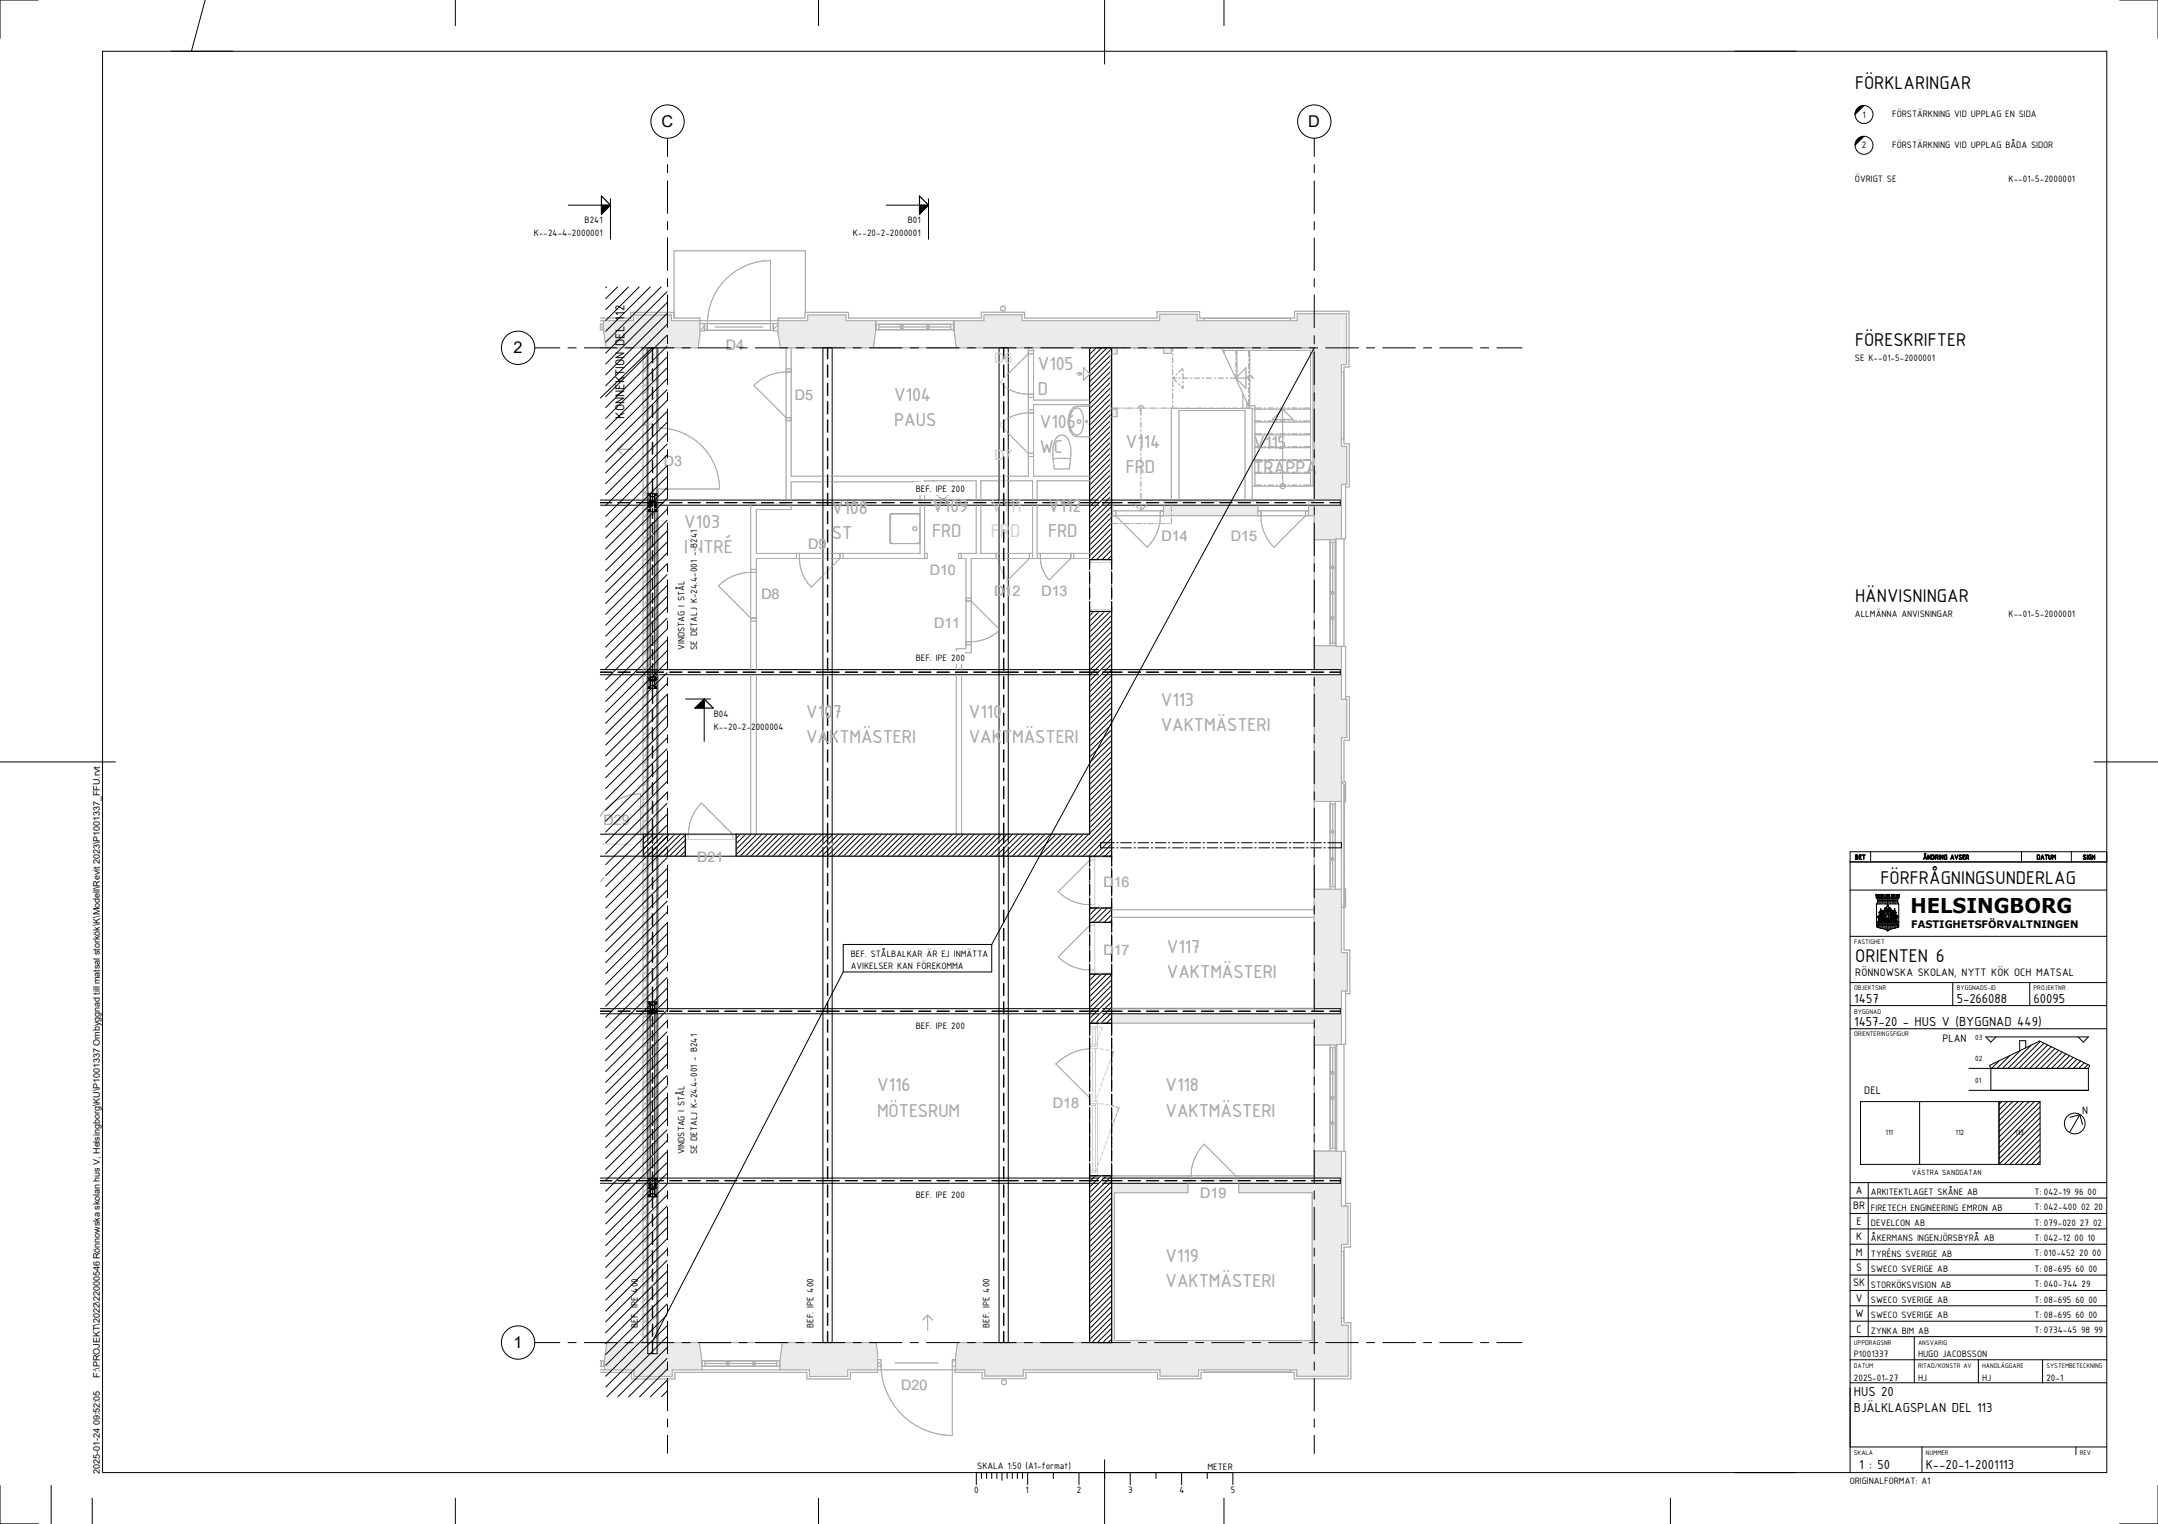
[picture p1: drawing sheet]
<svg xmlns="http://www.w3.org/2000/svg" width="841mm" height="594mm" viewBox="0 0 841 594" stroke-linecap="round" stroke-linejoin="round" font-family="sans-serif">
<defs><g id="words">
<text font-size="8" x="744.6" y="355.9">HELSINGBORG</text>
<g font-size="7.8">
<text x="723" y="34.7">FÖRKLARINGAR</text>
<text x="723" y="134.7">FÖRESKRIFTER</text>
<text x="723" y="234.7">HÄNVISNINGAR</text>
<text x="732.9" y="344.6">FÖRFRÅGNINGSUNDERLAG</text>
<text x="723.1" y="374.8">ORIENTEN 6</text>
</g>
<g font-size="7.8" fill="#cdcdcd">
<text x="404.5" y="144.1">V105</text>
<text x="404.5" y="153.9">D</text>
<text x="348.4" y="156.4">V104</text>
<text x="348.4" y="166.2">PAUS</text>
<text x="405.3" y="166.8">V106</text>
<text x="405.3" y="176.5">WC</text>
<text x="438.7" y="174.8">V114</text>
<text x="488.5" y="174.9">V115</text>
<text x="438.7" y="184.5">FRD</text>
<text x="488.5" y="184.7">TRAPPA</text>
<text x="324.2" y="200.5">V108</text>
<text x="363.3" y="199.6">V109</text>
<text x="386.2" y="199.6">V111</text>
<text x="408.5" y="199.6">V112</text>
<text x="266.7" y="205.7">V103</text>
<text x="363.3" y="209.3">FRD</text>
<text x="386.2" y="209.3">FRD</text>
<text x="408.5" y="209.3">FRD</text>
<text x="266.7" y="215.5">ENTRÉ</text>
<text x="324.2" y="210.3">ST</text>
<text x="452.4" y="275">V113</text>
<text x="314.2" y="279.9">V107</text>
<text x="377.6" y="279.9">V110</text>
<text x="452.4" y="284.9">VAKTMÄSTERI</text>
<text x="314.2" y="289.6">VAKTMÄSTERI</text>
<text x="377.6" y="289.6">VAKTMÄSTERI</text>
<text x="454.8" y="371.6">V117</text>
<text x="454.8" y="381.3">VAKTMÄSTERI</text>
<text x="341.8" y="425.4">V116</text>
<text x="454.2" y="425.4">V118</text>
<text x="341.8" y="435.2">MÖTESRUM</text>
<text x="454.2" y="435.2">VAKTMÄSTERI</text>
<text x="454.2" y="492">V119</text>
<text x="454.2" y="501.7">VAKTMÄSTERI</text>
</g>
<g font-size="6.3">
<text x="257.8" y="49.6">C</text>
<text x="509.9" y="49.6">D</text>
<text x="200.1" y="137.8">2</text>
<text x="200.1" y="525.6">1</text>
</g>
<g font-size="5.6" fill="#cdcdcd">
<text x="282.9" y="136.5">D4</text>
<text x="387.5" y="141.6">D6</text>
<text x="309.8" y="156">D5</text>
<text x="387.5" y="179.3">D7</text>
<text x="258.7" y="181.7">D3</text>
<text x="452.7" y="211.1">D14</text>
<text x="479.7" y="211.1">D15</text>
<text x="362.3" y="224.2">D10</text>
<text x="296.7" y="233.7">D8</text>
<text x="387.5" y="232.3">D12</text>
<text x="405.8" y="232.3">D13</text>
<text x="364" y="244.9">D11</text>
<text x="235.2" y="321.6">D29</text>
<text x="271.7" y="335.9">D21</text>
<text x="430" y="345.8">D16</text>
<text x="430" y="372.4">D17</text>
<text x="410.3" y="432">D18</text>
<text x="467.8" y="467.2">D19</text>
<text x="351.2" y="541.8">D20</text>
</g>
<text font-size="5.6" fill="#ababab" x="314.9" y="213.9">D9</text>
<g font-size="5.5">
<text x="243.3" y="163.2" transform="rotate(-90 243.3 163.2)">KONNEKTION DEL 112</text>
<text x="722.6" y="391">1457</text>
<text x="762.6" y="391">5-266088</text>
<text x="792.5" y="391">60095</text>
<text x="722.6" y="400">1457-20 - HUS V (BYGGNAD 449)</text>
<text x="722.5" y="544.2">HUS 20</text>
<text x="722.5" y="550.3">BJÄLKLAGSPLAN DEL 113</text>
<text x="724.6" y="572.6">1 : 50</text>
<text x="750.5" y="572.6">K--20-1-2001113</text>
</g>
<g font-size="4.6">
<text x="723.1" y="380.3">RÖNNOWSKA SKOLAN, NYTT KÖK OCH MATSAL</text>
<text x="757" y="406.1">PLAN</text>
<text x="726.6" y="426.6">DEL</text>
<text x="811.5" y="434.4">N</text>
<text x="723.2" y="465.4">A</text>
<text x="722.2" y="471.4">BR</text>
<text x="723.5" y="477.4">E</text>
<text x="723.3" y="483.4">K</text>
<text x="723.2" y="489.4">M</text>
<text x="723.3" y="495.4">S</text>
<text x="722.2" y="501.4">SK</text>
<text x="723.2" y="507.4">V</text>
<text x="723.1" y="513.4">W</text>
<text x="723.6" y="519.4">C</text>
</g>
<text font-size="4" x="744.9" y="361.6">FASTIGHETSFÖRVALTNINGEN</text>
<g font-size="3.9">
<text x="725.8" y="45.8">1</text>
<text x="737.4" y="45.7">FÖRSTÄRKNING VID UPPLAG EN SIDA</text>
<text x="725.6" y="57.8">2</text>
<text x="737.4" y="57.7">FÖRSTÄRKNING VID UPPLAG BÅDA SIDOR</text>
<text x="722.9" y="70.8">ÖVRIGT SE</text>
<text x="782.8" y="70.8">K--01-5-2000001</text>
<text x="227.8" y="87">B241</text>
<text x="353.8" y="87">B01</text>
<text x="208" y="91.9">K--24-4-2000001</text>
<text x="332.4" y="91.9">K--20-2-2000001</text>
<text x="722.9" y="140.7">SE K--01-5-2000001</text>
<text x="356.9" y="191.8">BEF. IPE 200</text>
<text x="271.7" y="213.5" transform="rotate(-90 271.7 213.5)">B241</text>
<text x="722.9" y="240.7">ALLMÄNNA ANVISNINGAR</text>
<text x="782.8" y="240.7">K--01-5-2000001</text>
<text x="266.7" y="253.3" transform="rotate(-90 266.7 253.3)">VINDSTAG I STÅL</text>
<text x="271.7" y="253.3" transform="rotate(-90 271.7 253.3)">SE DETALJ K-24.4-001 -</text>
<text x="356.9" y="257.8">BEF. IPE 200</text>
<text x="278.2" y="279.7">B04</text>
<text x="278.2" y="284.6">K--20-2-2000004</text>
<text x="331.6" y="372.9">BEF. STÅLBALKAR ÄR EJ INMÄTTA</text>
<text x="331.6" y="377.8">AVIKELSER KAN FÖREKOMMA</text>
<text x="356.9" y="401">BEF. IPE 200</text>
<text x="266.7" y="450" transform="rotate(-90 266.7 450)">VINDSTAG I STÅL</text>
<text x="271.7" y="450" transform="rotate(-90 271.7 450)">SE DETALJ K-24.4-001 - B241</text>
<text x="356.9" y="467.1">BEF. IPE 200</text>
<text x="729.1" y="465.7">ARKITEKTLAGET SKÅNE AB</text>
<text x="792.9" y="465.8">T: 042-19 96 00</text>
<text x="729.1" y="471.9">FIRETECH ENGINEERING EMRON AB</text>
<text x="792.9" y="471.8">T: 042-400 02 20</text>
<text x="729.1" y="477.9">DEVELCON AB</text>
<text x="792.9" y="477.8">T: 079-020 27 02</text>
<text x="729.1" y="484">ÅKERMANS INGENJÖRSBYRÅ AB</text>
<text x="792.9" y="483.8">T: 042-12 00 10</text>
<text x="729.1" y="489.9">TYRÉNS SVERIGE AB</text>
<text x="792.9" y="489.8">T: 010-452 20 00</text>
<text x="729.1" y="495.9">SWECO SVERIGE AB</text>
<text x="792.9" y="495.8">T: 08-695 60 00</text>
<text x="729.1" y="501.9">STORKÖKSVISION AB</text>
<text x="792.9" y="501.8">T: 040-744 29</text>
<text x="729.1" y="508">SWECO SVERIGE AB</text>
<text x="792.9" y="507.8">T: 08-695 60 00</text>
<text x="729.1" y="513.9">SWECO SVERIGE AB</text>
<text x="792.9" y="513.8">T: 08-695 60 00</text>
<text x="248.6" y="517.7" transform="rotate(-90 248.6 517.7)">BEF. IPE 400</text>
<text x="317" y="517.7" transform="rotate(-90 317 517.7)">BEF. IPE 400</text>
<text x="385.6" y="517.7" transform="rotate(-90 385.6 517.7)">BEF. IPE 400</text>
<text x="729.1" y="519.9">ZYNKA BIM AB</text>
<text x="792.9" y="519.8">T: 0734-45 98 99</text>
<text x="722.5" y="529.2">P1001337</text>
<text x="747.5" y="529.2">HUGO JACOBSSON</text>
<text x="722.5" y="538.1">2025-01-27</text>
<text x="747.5" y="538.1">HJ</text>
<text x="772.5" y="538.1">HJ</text>
<text x="797.5" y="538.1">20-1</text>
<text x="380.9" y="572.6">SKALA 1:50 (A1-format)</text>
<text x="470.6" y="573">METER</text>
<text x="720.9" y="578.4">ORIGINALFORMAT: A1</text>
<text x="379.6" y="582">0</text>
<text x="399.6" y="582">1</text>
<text x="419.7" y="582">2</text>
<text x="439.6" y="582">3</text>
<text x="459.7" y="582">4</text>
<text x="479.6" y="582">5</text>
</g>
<g font-size="3.5">
<text x="38.9" y="537" transform="rotate(-90 38.9 537)">F:\PROJEKT\2022\22000546 Rönnowska skolan hus V, Helsingborg\KU\P1001337 Ombyggnad till matsal storkök\K\Modell\Revit 2023\P1001337_FFU.rvt</text>
<text x="38.9" y="574.5" transform="rotate(-90 38.9 574.5)">2025-01-24 09:52:05</text>
</g>
<g font-size="3.2">
<text x="769.7" y="405.5">03</text>
<text x="769.7" y="413.4">02</text>
<text x="769.7" y="422">01</text>
<text x="734.8" y="442.6">111</text>
<text x="762.1" y="442.6">112</text>
<text x="785.4" y="442.6">113</text>
<text x="745.1" y="458">VÄSTRA SANDGATAN</text>
</g>
<g font-size="2.8">
<text x="722.9" y="335">BET</text>
<text x="749.5" y="335">ÄNDRING AVSER</text>
<text x="793.7" y="335">DATUM</text>
<text x="811.7" y="335">SIGN</text>
<text x="722.6" y="368">FASTIGHET</text>
<text x="722.6" y="386">OBJEKTSNR</text>
<text x="762.6" y="386">BYGGNADS-ID</text>
<text x="792.5" y="386">PROJEKTNR</text>
<text x="722.6" y="395.2">BYGGNAD</text>
<text x="722.6" y="404">ORIENTERINGSFIGUR</text>
<text x="722.5" y="524.3">UPPDRAGSNR</text>
<text x="747.5" y="524.3">ANSVARIG</text>
<text x="722.5" y="533.2">DATUM</text>
<text x="747.5" y="533.2">RITAD/KONSTR AV</text>
<text x="772.5" y="533.2">HANDLÄGGARE</text>
<text x="797.5" y="533.2">SYSTEMBETECKNING</text>
<text x="722.5" y="567.2">SKALA</text>
<text x="750.5" y="567.2">NUMMER</text>
<text x="810.5" y="567.2">REV</text>
</g>
</g></defs>
<g fill="#ebebeb">
<path d="M512.2 135.6h10.6v329.3h-10.6z"/>
<path d="M452.1 534h15v2.4h-15z"/>
<path d="M522.8 272.6h2.1v15h-2.1z"/>
<path d="M341.2 125h30.7v4.2h-30.7z"/>
<path d="M434.3 522.6h88.5v11.4h-88.5z"/>
<path d="M511.4 464.9h11.4v57.7h-11.4z"/>
<path d="M383.8 533.4h15v3h-15z"/>
<path d="M383.5 122.7h14.9v2.3h-14.9z"/>
<path d="M314.7 122.8h15v2.2h-15z"/>
<path d="M433.2 393.1h79v5.8h-79z"/>
<path d="M522.8 470.1h2.5v15h-2.5z"/>
<path d="M522.8 174h2v14.8h-2z"/>
</g>
<path d="M453.5 135.6h3v2.2h-3z" fill="#efefef"/>
<g fill="#ebebeb">
<path d="M315.5 534h14.9v2.6h-14.9z"/>
<path d="M521.8 122.3h3v19.8h-3z"/>
<path d="M522.4 516.6h3v16.9h-3z"/>
<path d="M522.8 371.3h2.3v15h-2.3z"/>
<path d="M505.5 122.3h16.3v2.7h-16.3z"/>
<path d="M452 122.5h14.6v2.5h-14.6z"/>
<path d="M433.2 464.9h1.1v58.5h-1.1z"/>
<path d="M235.2 125h287.6v10.6h-287.6z"/>
<path d="M433.2 196.9h79v4.1h-79z"/>
<path d="M433.2 458.3h79v6.6h-79z"/>
</g>
<g fill="#efefef">
<path d="M433.2 159.4h2.2v3h-2.2z"/>
<path d="M433.2 135.6h2.2v2.4h-2.2z"/>
</g>
<g fill="#ebebeb">
<path d="M235.5 523.4h198.8v10.6h-198.8z"/>
<path d="M247.1 534h14.9v2.6h-14.9z"/>
<path d="M505.4 533.5h20v3h-20z"/>
<path d="M246.8 122.8h14.8v3h-14.8z"/>
</g>
<path d="M250.7 325.2h173.9v8.6h-173.9z" fill="#fff"/>
<g fill="none" stroke="#cdcdcd" stroke-width=".39">
<path d="M234 127.5h.1M234 128.5h.1M234 126.4h.1M234 125h12.8v-2.2h14.8v2.2h53.1v-2.2h15v2.2h53.8v-2.3h14.9v2.3h53.6v-2.5h14.6v2.5h38.9v-2.7h19.3v19.8h-2v31.9h2v14.8h-2v21.3M234 126.4h1v2.1h-1M234 126.4v2.1M235.2 125v3.5l1 7.1M250.6 135.6v189.8M251.8 135.6l-1.2 1.2M251.9 135.6v189.8M254.6 135.6l-4 4M256.6 136.4l-6 6.1"/>
<path d="M256.6 139.3l-6 6M256.6 135.6v31.2M262.6 121.8h-16.8v2.2h-11.8M272.8 126.2h30.4M274.5 127.1l-1.7 1.7M274.5 126.2v2.8h-1.7M274.5 128.8h27M274.7 126.2v2.6M275.7 128.8a24.9 24.9 0 0 1 24.6-27.2v27.2M278.7 127.5h18.6M301.3 126.2v2.6M301.5 126.2v2.8h1.7"/>
<path d="M303.2 126.7l-1.7 1.7M306.4 135.6v60.8h-13.8v129M308.4 135.6v50h92.4v-50M313.9 121.8v-24.1h-51.2l-.1 26.3h10.2v6.8l-.8 4.8h-38M341.2 125v4.2M341.3 125.3l-.1 .1M341.3 128.1l-.1 .1M341.3 125v3.5l-.9 7.1M341.5 126.4h30.1v2.1h-30.1zM342.6 127.5h27.9M342.6 126.4v2.1M351 126.9h.9v1.2h-.9z"/>
<path d="M361.2 126.9h.9v1.2h-.9zM362.1 127.1l-.9 .9M370.5 126.4v2.1M371.7 125v3.5l1 7.1M371.9 125.9l-.2 .1M371.9 128.7l-.1 .1M371.9 125v4.2M400.8 136.7h2M402.8 135.6v20.4h21.9M402.8 137.9h-2l-11.2 11.2a16.3 16.3 0 0 0 13.2 4.6M432.7 135.6h20.8v2.2h3v-2.2M432.7 136.6v.5"/>
<path d="M435.4 135.6v2.4h-2.7v22.2M454.4 135.6h.5M455.9 135.6h56.3v59.9h-2.2v5.5M457 135.6v1.3M457 137.9v.5M457 139.4v2.1M469.2 125v-.9h33.7v.9M476.1 135.6l10.9 23.5M476.5 136.6h34.3v52.9M476.6 136.6v.3M477.1 136.6v1.1M481.7 136.6v1.9"/>
<path d="M481.7 139.5v.5M482 136.6v11.8M486.7 136.6v2.6M487 136.6v21.6M511.7 135.6v53.9h-23.7M256.6 142.1l-6 6M256.6 144.9l-6 6.1M256.6 147.7l-6 6.1M256.6 150.6l-6 6M256.6 153.4l-6 6M256.6 156.3l-6 6M256.6 159l-6 6.1"/>
<path d="M306.4 143.8h2M308.4 145a18.7 18.7 0 0 0-14.6 5.2l12.6 12.6h2M400.8 154.9h2M400.8 159.8h2M418.3 159.6a2.1 2.1 0 0 1 2.3-.4 2.1 2.1 0 0 1 1.3 1.9l.3 2.1a7.8 7.8 0 0 1-1.2 5.8 1.93 1.93 0 0 1-3.2-.7 8.3 8.3 0 0 1 .5-8.7zM419.6 145.7h2M420.2 145.1l1.4 .3M421.6 146.1l-1.4 .2M422.2 143.3l2.5 2.5-2.5 2.5zM424.7 157.7h-21.9v27.9h21.9M424.7 158.3l-5 .1a4.5 4.5 0 0 0-3.3 4.6 7.1 7.1 0 0 0 2.5 7.1l5.8 .2M432.7 159.4h2.7v3h-2.7v34.9"/>
<path d="M433.4 159.1h.5M434.9 159.1h2.1M438 159.1h.5M439.5 159.1h2.1M442.6 159.1h.5M443.7 158.8l.8-.7 .6 .1 .5 .9M444.2 159.1h2M444.2 159.9l.6 .2M444.6 159.1v3M445.6 159.1h.1M447.3 159.1h.5M448.8 159.1h2.1"/>
<path d="M451.9 159.1h.5M453.4 159.1h2.1M456.5 159.2h31.5M457 142.5v.5M457 144v2.1M457 147.2v.5M457 148.7v2.1M457 151.8v.5M457 153.3v2.1M457 156.4v.5M457 157.9v1.2M457 147.4h1.4"/>
<path d="M457 147.4l1.6 1.5M457.6 146.9l-.6 .5M458.7 145.8l-.4 .3M459.2 159.1h-2.7v36.4M459.3 149.6l.4 .4M459.4 147.4h.5M460.2 159.1h.6M460.9 143.6l-1.5 1.5M460.9 147.4h2.1M461.1 144.1v.6M461.1 145.7v2M461.1 148.8v.5"/>
<path d="M461.1 150.3v1.1l-.8-.7M461.7 159.1h2.1M464 147.4h.5M464.9 159.1h.5M465.5 147.4h2.2M466.4 159.1h2.1M468.6 147.4h.6M469.5 159.1h.5M470.2 147.4h2.1M471 159.1h2.1M473.3 147.4h.5M474.1 159.1h.5"/>
<path d="M474.8 147.4h2.1M475.6 159.1h2.1M477.9 147.4h.6M478.7 159.1h.6M479.4 147.4h7.6M480.3 159.1h2M481.7 141.1v2M481.7 144.1v.6M481.7 145.7v1.9M483.4 159.1h.5M484.4 153.5v5.7M484.9 159.1h3.1"/>
<path d="M485.6 143.4v8l-4-4zM485.9 156.8v2.4M486.1 147.1a.99 .99 0 0 1 1.1-.7 .99 .99 0 0 1 .9 1M486.6 158.2h2.4v.9h2.7M486.6 148.2l.7 .1M486.7 140.2v.5M486.7 141.7v2.1M486.7 144.8v.5M486.7 146.3v2.1M486.7 149.4v.6M486.7 151v2.1M486.7 154.1v.5"/>
<path d="M486.7 155.6v2.6M488 159.4v36.1M488 159.5h22.8M488.1 147.4h.1M489 159.5v30M492.7 159.1h.5M494.2 159.1h2.1M497.3 159.1h.5M498.8 159.1h2.1M499.9 159.5v30M501.9 159.1h.6M503.5 159.1h2"/>
<path d="M506.6 159.1h.5M508.1 159.1h2.7M522.8 145.1h.9v26h-.9M240.6 175.1h6M240.6 175.1l2 2M242.6 173.1l-2 2M250.6 165.6h6M254.7 165.6v1.2h1.9M256.6 161.9l-3.7 3.7M256.6 164.7l-.9 .9M256.6 166.8a23.8 23.8 0 0 1 23.8 23.8h-25.7v1.2M306.4 164h2"/>
<path d="M400.8 178h2M402.8 161a16.8 16.8 0 0 0-13.2 4.6l11.2 11.1h2M410.5 178.9v.1M410.5 178.9a12 12 0 0 1 1.4-8.5 2.64 2.64 0 0 1 4.3 .7 12.6 12.6 0 0 1 1 7.8M410.5 178.9l.4 3.9h5.8l.5-3.7M410.5 178.9l2.2-.3 4.5 .3M417.2 178.9v.2M423.2 164h.5v.6h-.5zM432.7 161.2v.6M444.6 163v.6M444.6 164.6v2.1M444.6 167.7v.5"/>
<path d="M444.6 169.2v2.1M444.6 172.3v.5M444.6 173.8v2.1M444.6 176.9v.6M444.6 178.4v2.2M489 164.1h2.7M489 169.1h2.7M489 174.1h2.7M489 179.1h2.7M489 164.5h21.8M489 169.5h21.8M489 174.5h21.8"/>
<path d="M489 179.5h21.8M492.7 164.1h.5M492.7 169.1h.5M492.7 174.1h.5M492.7 179.1h.5M494.2 164.1h2.1M494.2 169.1h2.1M494.2 174.1h2.1M494.2 179.1h2.1M495.9 163.5l4-4 4 4zM497.3 164.1h.5M497.3 169.1h.5"/>
<path d="M497.3 174.1h.5M497.3 179.1h.5M498.8 164.1h2.1M498.8 169.1h2.1M498.8 174.1h2.1M498.8 179.1h2.1M501.9 164.1h.6M501.9 169.1h.6M501.9 174.1h.6M501.9 179.1h.6M503.5 164.1h2M503.5 169.1h2"/>
<path d="M503.5 174.1h2M503.5 179.1h2M506.6 164.1h.5M506.6 169.1h.5M506.6 174.1h.5M506.6 179.1h.5M508.1 164.1h2.7M508.1 169.1h2.7M508.1 174.1h2.7M508.1 179.1h2.7M250.6 191.8h6M252.2 191.8l-1.6 1.6"/>
<path d="M253 193.8l-2.4 2.4M253.2 196.4l-2.6 2.7M255 191.8l-.6 .6M256.6 193l-1 1.1M256.6 195.8l-6 6M256.6 198.7l-6 6M256.6 190.6v134.8M294.8 198.6h13.6v-10.8h50.2v27.9h-63.8zM363.6 187.4l.1 1.1M364.3 191.4l1 1.8M364.7 189l-1 .2 .4 1.5M365.5 189h1.5"/>
<path d="M365.8 193.8a2.01 2.01 0 0 0 3.1 0M367.7 189h1.5M370 189l1 .2-.4 1.5M370.4 191.4l-1 1.8M371.1 187.4l-.1 1.1M424.7 187.4h-20.5l.1 30.3M432.7 198.3v.5M432.7 199.8v2.1M432.7 195.5h.9v5.5M433.6 199.1h19.8M434.8 199.1v1.9l12.3 12.4a17.8 17.8 0 0 0 5.1-14.3M441.1 195.1l-.5 .1"/>
<path d="M441.4 195.9l1.4 1.5M442.1 195.1h2.1M443.6 198l.3 .4M444.6 181.6v.5M444.6 183.1v2.1M444.6 186.2v.5M444.6 187.7v2.1M444.6 190.8v.5M444.6 192.3v2.1M444.6 195.5v.5M444.6 197v2.1l2.1-2.1M445.2 195.1h.5"/>
<path d="M446.7 195.1l1.8 .1M447.8 196l-.4 .3M456.5 196.1v.6M456.5 197.7v2.1M459.5 195.5v-35.5h25.7v35.5M489 184.1h2.7M489 189.1h2.7M489 184.5h21.8M490.2 199.1h19.8M491.4 199.1a18.1 18.1 0 0 0 5.1 14.3l12.3-12.4v-1.9M492.7 184.1h.5M492.7 189.1h.5"/>
<path d="M494.2 184.1h2.1M494.2 189.1h2.1M497.3 184.1h.5M497.3 189.1h.5M498.8 184.1h2.1M498.8 189.1h2.1M501.9 184.1h.6M501.9 189.1h.6M503.5 184.1h2M503.5 189.1h2M506.6 184.1h.5M506.6 189.1h.5"/>
<path d="M508.1 184.1h2.7M508.1 189.1h2.7M524.4 189.8h1.5v-16.8h-2.1v-29.9h1.9v-21.8h-21.2v2.7h-37v-2.5h-16.6v2.5h-51.6v-2.3h-16.9v2.3h-51.7v-2.2h-17v2.2h-10.5v5.8l.9 5.8h120.6v83.7h8.4v-18.3h79.1v192.1h-79.1v-13.8h-8.4M524.4 188.8v21.3h-3.7v41.9h3.7v20.6M256.6 212.8l-6 6M256.6 201.5l-6 6M256.6 204.3l-6 6.1M256.6 207.1l-6 6.1M256.6 210l-6 6M256.6 215.6l-6 6.1M256.6 218.5l-6 6M310.4 215.7v2"/>
<path d="M311.6 215.7a16.7 16.7 0 0 0 4.6 13.2l11.2-11.2v-2M328.6 215.7v2M346.9 210.9l.5 .9 .5 .1M347 200.7l.4-.3-.5 .9zM347.4 200.4h10.6M347.9 200.2l-.5 .2M357.5 200.2l.6 .2M358 200.4l.5 .9-.1-.6M358.5 210.9l-.1 .5-.9 .5M358.6 200.2h-11.7v11.7h11.7M360.4 215.7v2M374.6 215.7v2"/>
<path d="M388.2 215.7v2M389.4 215.7a12.7 12.7 0 0 0 3.5 10.4l8.3-8.4v-2M402.4 215.7h-20.1v-28.3h20.1v30.3M404.2 215.7h20.5M405.5 215.7a12.7 12.7 0 0 0 3.4 10.4l8.4-8.4v-2M418.5 215.7v2M424.7 218.3h8.4M424.7 217.7h-46.2v36.8h-3.8v70.9M432.7 202.9v.6M433.1 204.1h2M436.2 204.1h.5M437.7 204.1h2.1"/>
<path d="M440.8 204.1h.5M442.3 204.1h2.1M445.4 204.1h.5M447 204.1h2M450 204.1h.6M451.6 204.1h2.1M453.4 201v-5.5h36.8v5.5M454.7 204.1h.5M456.5 200.8v.5M456.5 202.3v1.8h-.3M512.2 210.4h8.5M518.4 211.4h2"/>
<path d="M518.4 210.4v41.3M519.4 211.4v39.3M520.4 210.4v41.3M523.8 210.1v41.9M256.6 221.3l-6 6M256.6 224.1l-6 6.1M256.6 226.9l-6 6.1M256.6 229.8l-6 6M256.6 232.6l-6 6M256.6 235.5l-6 6M256.6 238.3l-6 6M292.6 222h2.2"/>
<path d="M294.8 223.1a18.4 18.4 0 0 0-14.8 5.2l12.6 12.6h2.2M376.5 233.1h2M376.5 234.4h2l11.2 11.1a16.3 16.3 0 0 1-13.2 4.6M424.7 238.5h8.4M519 220.8h.8v.9h-.8zM519 230.6h.8v.9h-.8zM519.8 221.2l-.5 .5M256.6 243.9l-6 6M256.6 241.1l-6 6M256.6 246.8l-6 6M256.6 249.6l-6 6M256.6 252.4l-6 6"/>
<path d="M256.6 255.2l-6 6.1M256.6 258.1l-3.1 3.1M292.6 242.1h2.2M376.5 251.3h2M512.2 251.7h8.5M518.4 250.7h2M519 240.5h.8v.8h-.8zM519.8 241l-.3 .3M522.8 252v20.6h2.1v15h-2.1v83.7h2.3v15h-2.3v20.8M252.9 261.8l-2.3 2.3M252.9 264.6l-2.3 2.3M252.9 267.5l-2.3 2.2"/>
<path d="M254.8 268.4l-4.2 4.2M256.6 260.9l-.9 .9M256.6 263.7l-.9 1M256.6 266.6l-.9 .9M256.6 269.4l-6 6M256.6 272.2l-6 6M256.6 275l-6 6.1M256.6 277.9l-6 6M524.4 271.6h1.5v17h-2.1v16.2M256.6 280.7l-6 6M256.6 283.5l-6 6.1M256.6 286.3l-6 6.1"/>
<path d="M256.6 289.2l-6 6M256.6 292l-6 6M256.6 294.9l-6 6M256.6 297.7l-6 6M234 318.1a18.4 18.4 0 0 1 15.7-8.6v20.6h1M256.6 300.5l-6 6M256.6 303.3l-6 6.1M256.6 306.2l-6 6M256.6 309l-6 6M256.6 311.8l-6 6M256.6 314.7l-6 6M256.6 317.5l-6 6"/>
<path d="M512.2 312.4h10.6M518.4 312.4v34.2M518.4 313.4h2M519.4 313.4v32.3M520.4 312.4v34.2M522.8 304.8h1.6v7.7h-.5M522.8 305.2l.7 .3M523.7 305.7v47.7M523.9 305.9h.1M523.9 305.9v47.3M234 333.8h3.7M234 325.4h3.7"/>
<path d="M234.7 329.1h11.3M238.7 333.8h.5M238.7 325.4h.5M240.2 333.8h4.2M240.2 325.4h4.2M245.4 333.8h.6M245.4 325.4h.6M246.9 325.4h177.8v-87.9h8.4v96.6h-8.4M249.7 328.2h1M250.6 333.8v189.6M250.7 325.4v8.4M251.6 333.8l-1 1"/>
<path d="M251.9 333.8v189.6M254.5 333.8l-3.9 3.9M256.6 334.4l-6 6.1M256.6 337.3l-6 6M256.6 320.3l-5.1 5.1M256.6 323.1l-2.2 2.3M256.6 333.8v189.6M267.1 325.4v8.4h-20.2M267.1 327.3h19.8M268.3 327.3a17.9 17.9 0 0 1 5.1-14.2l12.3 12.3v1.9M286.9 325.4v8.4h137.8v189.6h-51.5l-.8 4.8v5.8h11.4v2.4h15v-2.4h53.3v2.4h15v-2.4h38.3v2.5h20v-19.9h-2.6v-31.5h2.5v-15h-2.5v-21.3M294.8 325.4v-107.7h66.6v-2h-1.1v-28.3h20.1v28.3h-6.8v2h2.9v35.2h-3.8v72.5"/>
<path d="M426.6 334.1v19.8M426.6 335.3h-1.9l-12.3 12.3a18 18 0 0 0 14.2 5.1M519 323.7h.8v.9h-.8zM519 334.5h.8v.9h-.8zM519.1 323.7l-.1 .2M519.7 334.5l-.7 .7M235.4 342.2l-1.4 1.4M256.6 340.1l-6 6M256.6 342.9l-6 6.1M256.6 345.8l-6 6M256.6 348.6l-6 6M256.6 351.4l-6 6"/>
<path d="M256.6 354.2l-6 6.1M256.6 357.1l-6 6M256.6 359.9l-6 6M424.7 353.9h8.4v5.6h-8.4M426.6 359.5v19.8M433.1 354.6h79.1M433.1 357.6h79.1M512.2 346.6h10.6M518.4 345.7h2M523.5 353.5l-.7 .4M523.8 353.8v16.5h2.3v17h-1.7M523.9 346.5h.5v7.3h-1.5"/>
<path d="M256.6 362.8l-6 6M256.6 365.5l-6 6.1M256.6 368.4l-6 6M256.6 371.2l-6 6M256.6 374.1l-6 6M256.6 376.9l-6 6M256.6 379.7l-6 6M426.6 360.7h-1.9l-12.3 12.3a18 18 0 0 0 14.2 5.1M253 391.8l-2.4 2.4M253 394.7l-2.4 2.3M253 397.5l-2.4 2.4M256.6 382.5l-6 6"/>
<path d="M256.6 385.4l-6 6M256.6 388.2l-2.4 2.5M256.6 391l-1 1M256.6 393.9l-1 1M256.6 396.7l-6 6M256.6 399.5l-6 6M424.7 398.9h87.5v59.4h-87.5M427.7 398.9v9.9h-3M524.4 386.3v20.8h-3.4v41.7h3.4v21.3M256.6 402.3l-6 6M256.6 405.2l-6 6M256.6 408l-6 6"/>
<path d="M256.6 410.8l-6 6.1M256.6 413.6l-6 6.1M256.6 416.5l-6 6M256.6 419.3l-6 6M424.7 400.3h3M424.7 408.8a20.9 20.9 0 0 0-13.2 5.9l13.2 13.3M424.7 407.8h3M424.7 401.1h2.2M424.7 407h2.2M425.8 401.3v5.5M425.8 409.8v18.4M427.9 408.9l-1-.1v20.4l.3-.8"/>
<path d="M427.9 400.3h-1v7.5l.4-1.1M428.1 404.6l-.5 1.4M428.6 400.5l.9 .2-.4 1.1M428.6 408.9l1.5 .2M428.8 402.5l-.5 1.4M430.3 419.9l-.5 1.4M430.8 409.2l1.5 .3M431 417.8l-.5 1.4M431.8 415.7l-.5 1.5M432.6 413.6l-.5 1.4M433 409.7l.9 .3-.3 .8M433.4 411.5l-.5 1.4"/>
<path d="M512.2 407.4h8.8M518.4 407.4v41.3M518.4 408.4h2M519 417.8h.8v.8h-.8zM519.4 408.4v39.3M520.4 407.4v41.3M523.8 407.1v41.7M256.6 422.1l-6 6.1M256.6 425l-6 6M256.6 427.8l-6 6M256.6 430.6l-6 6M256.6 433.5l-6 6"/>
<path d="M256.6 436.3l-6 6M256.6 439.1l-6 6M424.7 429.2h3v29.1M424.7 430.2h3M424.7 431h2.2M425.8 431.2v24.7M427.9 430.2h-1v26.7l.6-1.6M428 426.3l-.5 1.4M428.6 430.3l1.5 .1M428.8 424.2l-.6 1.4M429.5 422.1l-.5 1.4M430.8 430.5l1.5 .2"/>
<path d="M433 430.9l1.5 .4M433.7 438.4l-.5 1.4M434.5 436.2l-.5 1.5M435.2 431.5l.9 .3-.6 1.7M435.2 434.1l-.5 1.5M519 427.6h.8v.9h-.8zM519 437.4h.8v.9h-.8zM519.8 427.7l-.8 .8M256.6 441.9l-6 6.1M256.6 444.8l-6 6M256.6 447.6l-6 6M256.6 450.4l-6 6"/>
<path d="M256.6 453.3l-6 6M256.6 456.1l-6 6M256.6 458.9l-6 6M424.7 456.9h3M424.7 456.1h2.2M428.3 453.2l-.5 1.4M429 451.1l-.5 1.4M429.9 448.9l-.6 1.4M430.6 446.8l-.5 1.4M431.4 444.7l-.5 1.4M432.1 442.6l-.5 1.4M432.9 440.5l-.5 1.4"/>
<path d="M463 458.3v6.6h-28.7v57.7h77.1v-57.7h-28.6v-6.6M512.2 448.7h8.8M518.4 447.7h2M253 465.4l-2.4 2.3M254.7 466.5l-4.1 4.1M256.6 461.7l-1 1.1M256.6 464.6l-1 1M256.6 467.4l-6 6M256.6 470.2l-6 6M256.6 473.1l-6 6M256.6 475.9l-6 6M256.6 478.7l-6 6"/>
<path d="M463 460.2h19.8M464.2 460.2a18.1 18.1 0 0 1 5.1-14.2l12.3 12.3v1.9M524.4 469.1h1.9v17h-2.5v29.5h2.7v21.9h-22.1v-2.5h-36.3v2.5h-17v-2.5h-51.3v2.4h-17v-2.4h-10.6v-1h-41.8v2.6h-14.9v-2.6h-53.5v2.6h-14.9v-2.6h-13.1M256.6 481.5l-6 6.1M256.6 484.4l-6 6M256.6 487.2l-6 6M256.6 490l-6 6.1M256.6 492.8l-6 6.1M256.6 495.7l-6 6M256.6 498.5l-6 6M522.8 487.8h.9v26.1h-.9M256.6 501.4l-6 6"/>
<path d="M256.6 504.2l-6 6M256.6 507l-6 6M256.6 509.8l-6 6M256.6 512.7l-6 6M256.6 515.5l-6 6M256.6 518.3l-5.1 5.1M361.5 512.6v6M361.5 512.6l2 2M361.5 512.6l-2 2M234 523.4h107.5l.5 4.2v7.4h-10.6v2.5h-16.9v-2.5h-51.5v2.5h-16.9v-2.5h-12.1M234 530.5h1.3v2.1h-1.3M234 531.5h.4"/>
<path d="M234.4 530.5v2.1M236.5 523.4l-1 7.1v3.5M256.6 521.1l-2.2 2.3M272.5 523.4l1.1 7.1v3.5M273.7 530.5h30v2.1h-30zM274.7 531.5h28M274.7 530.5v2.1M283.2 530.9h.9v1.2h-.9zM283.7 530.9l-.5 .4M293.4 530.9h.9v1.2h-.9zM294.3 531.6l-.5 .5M302.7 530.5v2.1"/>
<path d="M304.9 523.4l-.9 7.1v3.5M342 530h1.3v2.6h-1.3M343.3 530.6l-1.3 1.3M348.9 531.3h16.6M371.1 532.6h1.3M372.2 530l-1.1 1.1M372.4 530h-1.3v29.6a27.7 27.7 0 0 1-27.8-27.8M469.4 534v.8h33.7v-.8"/>
<circle cx="390.9" cy="120.3" r="1"/>
<circle cx="420.5" cy="164.3" r=".7"/>
<circle cx="499.9" cy="189.5" r=".99"/>
<circle cx="356.5" cy="206.1" r=".8"/>
<circle cx="391.3" cy="538.8" r="1.01"/>
</g>
<g fill="none" stroke="#000" stroke-width=".39">
<path d="M254.1 135.6l-20.1 19.6M254.2 135.6v5.8M254.4 135.6v5.8M322.5 135.6v4.3M322.6 135.6v4.3M391.1 135.6v4.3M391.2 135.6v4.3M425.1 135.6l-.5 .4M427.2 135.6l-2.6 2.6M429.3 135.6l-4.7 4.7M431.4 135.6l-6.8 6.8M433.2 135.9l-8.6 8.6"/>
<path d="M433.2 138.1l-8.6 8.5M512.2 135.6l-125.7 232.6M254.2 143.8v4.7M254.2 150.9v4.8M254.2 158.1v4.7M254.4 143.8v4.7M254.4 150.9v4.8M254.4 158.1v4.7M322.5 142.3v4.7M322.5 149.4v4.8M322.5 156.6v4.7M322.6 142.3v4.7"/>
<path d="M322.6 149.4v4.8M322.6 156.6v4.7M391.1 142.3v4.7M391.1 149.4v4.8M391.1 156.6v4.7M391.2 142.3v4.7M391.2 149.4v4.8M391.2 156.6v4.7M433.2 140.2l-8.6 8.6M433.2 142.3l-8.6 8.6M433.2 144.4l-8.6 8.6M433.2 146.5l-8.6 8.6"/>
<path d="M433.2 148.6l-8.6 8.7M433.2 150.8l-8.6 8.6M433.2 152.9l-8.6 8.6M433.2 155l-8.6 8.6M433.2 157.1l-8.6 8.6M433.2 159.3l-8.6 8.6M254.2 165.2v4.8M254.2 172.3v4.8M254.2 179.5v4.8M254.4 165.2v4.8M254.4 172.3v4.8M254.4 179.5v4.8"/>
<path d="M322.5 163.7v4.8M322.5 170.9v4.7M322.5 178v4.8M322.6 163.7v4.8M322.6 170.9v4.7M322.6 178v4.8M391.1 163.7v4.8M391.1 170.9v4.7M391.1 178v4.8M391.2 163.7v4.8M391.2 170.9v4.7M391.2 178v4.8"/>
<path d="M433.2 161.4l-8.6 8.6M433.2 163.5l-8.6 8.6M433.2 165.6l-8.6 8.6M433.2 167.7l-8.6 8.7M433.2 169.9l-8.6 8.6M433.2 172l-8.6 8.6M433.2 174.1l-8.6 8.6M433.2 176.2l-8.6 8.6M433.2 178.4l-8.6 8.5M234 196h4.5M234 195.9h4.5M234 194.9h194.2"/>
<path d="M234 196.9h194.2M240.8 196h4.8M240.8 195.9h4.8M248 196h10.7M248 195.9h10.7M252.5 199.4h3.6M252.5 192.4h3.6M252.9 199.1h.1M252.9 196h.1M252.9 193h.1M252.9 198.9h.1M252.9 196l.2 .1"/>
<path d="M252.9 193l.2 .1M252.9 199l.1 .1M253 192.9h.1M253 198.9h.1M253 196h.1M253 192.9l.1 .2M253 195.8v.2M253 198.8l.1 .3M253 195.7l-.1 .4h.3M253 193h.2M253 198.8h.2M253 195.7l.2 .4"/>
<path d="M253 193.2h.2M253 192.7l.3 .3M253 198.8v.3M253 192.7v.5M253 195.7v.4M253 192.7l-.1 .1M253 196.8h.1M253 197h.1M253 197.1h.1M253 197.4h.1M253 197.5h.1M253 197.6h.1"/>
<path d="M253 197.7h.1M253 196.8v.3M253 197.4v.3M253 195.8l-.1 .1M253 192.8l-.1 .1M253 192.8h.2M253 195.7h.1M253 197.1h.3M253 196.8h.3M253.1 196.1h.1M253.1 195.8h.1M253.1 193.1h.1"/>
<path d="M253.1 192.8h.1M253.1 198.8h.1M253.1 199.1h.1M253.1 196h.1M253.1 198.8l-.2 .1M253.1 197.5h.2M253.2 198.8h.1M253.2 193h.1M253.2 196h.1M253.2 192.8v.1M253.2 195.8v.1M253.2 199v.1"/>
<path d="M253.2 192.7l.1 .2M253.2 195.7l.1 .2M253.2 198.9h.1M253.2 192.9v.1M253.2 195.8v.3M253.2 198.8l-.2 .3M253.2 193l-.1 .1M253.2 198.8v.1M253.2 198.8h-.3l.1 .4M253.3 198.8v.1M253.3 196l-.1 .1M253.3 196.7h.1"/>
<path d="M253.3 197.1h.1M253.3 197.3h.1M253.3 197.8h.1M253.3 195.9l.1 69.1h1.7M253.3 192.9l-.1 .3M253.3 193l-.1 .2M253.3 199l-.1 .2M253.3 196h.1M253.3 197.2h.1M253.4 196.7h-.3v.4M253.4 197.3h-.3v.5h.3M253.4 195.8h.1"/>
<path d="M253.6 193.5l-.2 .3 .2 1.5h1.5l-.1-1.8M253.6 193.6l-.1 1.6h1.6M253.6 193.5h1.4M254 195.3v2.2M254 196.3h.2M254.2 186.6v10.9M254.2 198.2v4M254.4 186.6v10.1M254.4 198.2v4M255 193.6l.1 1.6M255.1 195.2h.1M255.1 195.8h.1"/>
<path d="M255.2 196.7h.4v.4h-.4M255.2 195.8l-1.8 .1M255.2 195.8l-.1 69.2M255.2 197.3h.1M255.2 197.1h.1M255.2 196.7h.1M255.2 197.8h.1M255.2 197.4h.4v.4h-.4M255.2 196h.2M255.2 196.7v.5M255.2 197.3v.5M255.2 198.9l.2 .2"/>
<path d="M255.2 193l.4 .2M255.2 198.9l.1 .1M255.2 197.7h.4M255.2 197.5h.4M255.3 198.8h.4l-.1 .4M255.3 193v.1M255.3 195.8v.1M255.3 196h.1M255.3 198.8v.1M255.3 199v.1M255.3 199.1h.1M255.3 198.9h-.1"/>
<path d="M255.3 192.9l-.1 .1M255.3 195.9l-.1 .1M255.4 196h.1M255.4 193h.1M255.4 198.9h.1M255.4 192.9l.2 .1M255.4 195.9l-.2 .1M255.4 193l.1 .1M255.4 199l.1 .1M255.4 195.7h.2M255.4 192.7l-.1 .2M255.4 199.1h.2"/>
<path d="M255.4 192.7l.3 .3M255.4 192.7l-.2 .3M255.4 195.7l-.2 .3M255.4 199.1v.1M255.4 195.7l-.1 .1M255.4 199h.1M255.4 195.9h.1M255.4 198.8v.2M255.4 198.8h.2M255.4 198.8v.1M255.4 195.8h.1M255.4 192.8h.1"/>
<path d="M255.4 199.1h.1M255.4 198.8h.1M255.4 193v.1M255.4 198.8l-.2 .1M255.4 192.8h.2M255.4 193.1h.1M255.4 195.8v.1M255.4 192.8v.1M255.4 192.7h.1M255.4 195.7h.1M255.5 192.8h.1M255.5 198.8l.1 .1"/>
<path d="M255.5 192.8l.1 .1M255.6 196h.1M255.6 195.8h.1M255.6 193h.1M255.6 199.1h.1M255.6 198.8h.1M255.6 192.8v.2M255.6 195.7l.1 .4-.4-.1M255.6 198.7v.1M255.6 198.9h.1M255.6 195.9v.1M255.6 198.9v.1"/>
<path d="M255.6 199l-.2 .1M255.6 196l-.1 .1M255.6 193l-.1 .1M255.6 199l-.1 .1M255.6 198.8v.3M255.6 195.7v.4M255.6 196.1v.1M255.7 192.9l-.1 .3M255.7 193l-.1 .2M261 196h4.8M261 195.9h4.8M268.2 196h4.7"/>
<path d="M268.2 195.9h4.7M275.3 196h4.8M275.3 195.9h4.8M282.4 196h4.8M282.4 195.9h4.8M289.6 196h4.7M289.6 195.9h4.7M296.8 196h4.7M296.8 195.9h4.7M303.9 196h4.8M303.9 195.9h4.8M311 196h4.8"/>
<path d="M311 195.9h4.8M318.2 196h8.9M318.2 195.9h8.9M322.5 185.1v4.8M322.5 192.3v4.8M322.5 199.4v4.8M322.6 185.1v4.8M322.6 192.3v4.8M322.6 199.4v4.8M329.4 196h4.8M329.4 195.9h4.8M336.6 196h4.8"/>
<path d="M336.6 195.9h4.8M343.7 196h4.8M343.7 195.9h4.8M350.9 196h4.7M350.9 195.9h4.7M358 196h4.8M358 195.9h4.8M365.2 196h4.8M365.2 195.9h4.8M372.3 196h4.8M372.3 195.9h4.8M379.5 196h4.7"/>
<path d="M379.5 195.9h4.7M386.6 196h10.3M386.6 195.9h10.3M391.1 185.1v4.8M391.1 192.3v4.8M391.1 199.4v4.8M391.2 185.1v4.8M391.2 192.3v4.8M391.2 199.4v4.8M399.2 196h4.8M399.2 195.9h4.8M406.4 196h4.8"/>
<path d="M406.4 195.9h4.8M413.6 196h4.7M413.6 195.9h4.7M420.7 196h7.5M420.7 195.9h7.5M429.7 196h7.6M429.7 195.9h7.6M429.7 194.9h92.7v2h-92.7M433.2 180.5l-8.6 8.6M433.2 182.6l-8.6 8.6M433.2 184.7l-8.6 8.6M433.2 186.8l-8.6 8.7"/>
<path d="M433.2 189l-8.6 8.6M433.2 191.1l-8.6 8.6M433.2 193.2l-8.6 8.6M433.2 195.3l-8.6 8.6M433.2 197.4l-8.6 8.6M433.2 199.6l-8.6 8.6M439.7 196h4.8M439.7 195.9h4.8M446.8 196h4.8M446.8 195.9h4.8M454 196h4.7M454 195.9h4.7"/>
<path d="M461.1 196h4.8M461.1 195.9h4.8M468.2 196h4.8M468.2 195.9h4.8M475.4 196h4.7M475.4 195.9h4.7M482.6 196h4.7M482.6 195.9h4.7M489.7 196h4.8M489.7 195.9h4.8M496.8 196h4.8M496.8 195.9h4.8"/>
<path d="M504 196h4.7M504 195.9h4.7M511.1 196h4.8M511.1 195.9h4.8M518.3 196h4.1M518.3 195.9h4.1M254.2 203.7v4M254.2 209.2v4M254.2 214.7v4M254.4 203.7v4M254.4 209.2v4M254.4 214.7v4"/>
<path d="M322.5 206.6v4.7M322.5 213.7v4.8M322.6 206.6v4.7M322.6 213.7v4.8M391.1 206.6v4.7M391.1 213.7v4.8M391.2 206.6v4.7M391.2 213.7v4.8M433.2 201.7l-8.6 8.6M433.2 203.8l-8.6 8.6M433.2 205.9l-8.6 8.6M433.2 208.1l-8.6 8.6"/>
<path d="M433.2 210.2l-7.9 7.9M433.2 212.3l-5.8 5.8M433.2 214.4l-3.7 3.7M433.2 216.5l-1.6 1.6M254.2 220.2v4M254.2 225.7v4M254.2 231.2v4M254.2 236.7v4M254.4 220.2v4M254.4 225.7v4M254.4 231.2v4M254.4 236.7v4"/>
<path d="M322.5 220.9v4.7M322.5 228v4.7M322.5 235.2v4.7M322.6 220.9v4.7M322.6 228v4.7M322.6 235.2v4.7M391.1 220.9v4.7M391.1 228v4.7M391.1 235.2v4.7M391.2 220.9v4.7M391.2 228v4.7M391.2 235.2v4.7"/>
<path d="M424.6 220.3v-2.2h8.6v2.2M424.6 236.2v2.1h8.6v-2.1M424.6 221.2v.6M424.6 222.8v4.1M424.6 228v.5M424.6 229.5v4.2M424.6 234.7v.5M426.3 238.3l-1.7 1.7M428.4 238.3l-3.8 3.8M430.5 238.3l-5.9 5.9M432.6 238.3l-8 8M433.2 239.9l-8.6 8.6"/>
<path d="M433.2 221.2v.6M433.2 222.8v4.1M433.2 228v.5M433.2 229.5v4.2M433.2 234.7v.5M254.2 242.2v4M254.2 247.7v4M254.2 253.2v4M254.2 258.7v4M254.4 242.2v4M254.4 247.7v4M254.4 253.2v4"/>
<path d="M254.4 258.7v4M322.5 242.3v4.8M322.5 249.4v4.8M322.5 256.6v4.7M322.6 242.3v4.8M322.6 249.4v4.8M322.6 256.6v4.7M391.1 242.3v4.8M391.1 249.4v4.8M391.1 256.6v4.7M391.2 242.3v4.8M391.2 249.4v4.8"/>
<path d="M391.2 256.6v4.7M433.2 242l-8.6 8.6M433.2 244.1l-8.6 8.6M433.2 246.3l-8.6 8.5M433.2 248.4l-8.6 8.6M433.2 250.5l-8.6 8.6M433.2 252.6l-8.6 8.6M433.2 254.7l-8.6 8.6M433.2 256.8l-8.6 8.6M433.2 259l-8.6 8.6M234 262.1h4.5M234 262h4.5"/>
<path d="M234 261h194.2M234 263h194.2M240.8 262.1h4.8M240.8 262h4.8M248 262.1h10.7M248 262h10.7M252.5 264.2h3.6M252.5 268.4h3.6M252.9 265h.1M252.9 264.8h.1M252.9 264.8l.1 .1M253 267.9h.1"/>
<path d="M253 264.8h.1M253 264.7v.2M253 267.7v.2M253 264.7h.2M253 264.6h.2M253 264.6v.4M253 267.6v.4M253 267.6h.2M253 268v.1M253 267.9h.2M253.1 264.9h.1M253.1 264.7h.1"/>
<path d="M253.1 267.9h.1M253.1 267.7h.1M253.1 264.7l-.2 .1M253.1 267.7h-.1M253.1 267.7l.1 .1M253.1 264.7l.1 .1M253.2 267.7h.1M253.2 264.7h.1M253.2 264.9h.1M253.2 264.8h.1M253.2 267.9h.1M253.2 267.8h.1"/>
<path d="M253.2 264.7l-.2 .2M253.2 267.7v.2M253.2 267.6l.1 .3M253.2 264.6l.1 .2-.3 .2M253.2 267.6l.1 .2M253.2 264.6l.1 .2M253.3 267.8l-.3 .2M253.3 267.9l-.1 .2M253.3 264.9l-.1 .1M253.4 263.9h1.7M253.4 265h.1M253.4 263.9h.1"/>
<path d="M253.4 265.5h1.7v1.7h-1.7zM253.5 263.9h.1M253.5 265h.1M253.5 263.9v1.1M253.5 265.6h1.6v1.5h-1.6zM253.5 265h1.7M253.5 263.8v.1M253.6 263.9h.1M253.6 265h.1M254.2 264.2v10M254.2 276.6v4.7M254.4 264.2v10"/>
<path d="M254.4 276.6v4.7M255 263.9h.1M255 265h.1M255 263.8l.1 .1M255.1 265h.1M255.1 263.9v1.1M255.1 265.6h.1M255.1 263.9h.1M255.1 263.9h-1.7M255.2 263.9h.1M255.2 267.8l.2 .2M255.2 264.8l.2 .2"/>
<path d="M255.2 267.8l.1 .1M255.2 264.8l.1 .1M255.3 264.8h-.1M255.3 264.7v.1M255.3 264.9h.1M255.3 267.9l.1 .1M255.3 264.9l.1 .1M255.4 264.8h.1M255.4 267.8h.1M255.4 264.6h.2M255.4 264.8v.1M255.4 267.8v.1"/>
<path d="M255.4 268v.1M255.4 265h.2M255.4 267.6l-.1 .2M255.4 267.6l-.2 .2M255.4 267.6h.2M255.4 264.6l-.2 .2M255.4 265h.1M255.4 264.6l-.1 .1M255.4 267.9h.1M255.4 264.9h.1M255.4 264.7v.2M255.4 267.7v.2"/>
<path d="M255.4 264.7h.2M255.4 267.7h.2M255.4 264.7v.1M255.4 267.7l-.2 .1M255.4 264.7h.1M255.4 267.9h.2M255.5 267.9h.1M255.5 267.7l.1 .2M255.5 267.7h-.1M255.5 264.7l.1 .1M255.5 267.7l.1 .1M255.6 264.9h.1"/>
<path d="M255.6 264.7h.1M255.6 267.9h-.1M255.6 264.8h.1M255.6 267.8h.1M255.6 264.8v.1M255.6 264.9h-.2M255.6 267.6l.1 .3M255.6 264.6v.4M255.6 267.6l.1 .2M255.7 267.8l-.3 .2M261 262.1h4.8M261 262h4.8"/>
<path d="M268.2 262.1h4.7M268.2 262h4.7M275.3 262.1h4.8M275.3 262h4.8M282.4 262.1h4.8M282.4 262h4.8M289.6 262.1h4.7M289.6 262h4.7M296.8 262.1h4.7M296.8 262h4.7M303.9 262.1h4.8M303.9 262h4.8"/>
<path d="M311 262.1h4.8M311 262h4.8M318.2 262.1h8.9M318.2 262h8.9M322.5 263.7v4.8M322.5 270.9v4.7M322.5 278v4.8M322.6 263.7v4.8M322.6 270.9v4.7M322.6 278v4.8M329.4 262.1h4.8M329.4 262h4.8"/>
<path d="M336.6 262.1h4.8M336.6 262h4.8M343.7 262.1h4.8M343.7 262h4.8M350.9 262.1h4.7M350.9 262h4.7M358 262.1h4.8M358 262h4.8M365.2 262.1h4.8M365.2 262h4.8M372.3 262.1h4.8M372.3 262h4.8"/>
<path d="M379.5 262.1h4.7M379.5 262h4.7M386.6 262.1h10.3M386.6 262h10.3M391.1 263.7v4.8M391.1 270.9v4.7M391.1 278v4.8M391.2 263.7v4.8M391.2 270.9v4.7M391.2 278v4.8M399.2 262.1h4.8M399.2 262h4.8"/>
<path d="M406.4 262.1h4.8M406.4 262h4.8M413.6 262.1h4.7M413.6 262h4.7M420.7 262.1h7.5M420.7 262h7.5M429.7 262.1h7.6M429.7 262h7.6M429.7 261h92.7v2h-92.7M433.2 261.1l-8.6 8.6M433.2 263.2l-8.6 8.6M433.2 265.3l-8.6 8.6"/>
<path d="M433.2 267.5l-8.6 8.6M433.2 269.6l-8.6 8.6M433.2 271.7l-8.6 8.6M433.2 273.8l-8.6 8.6M433.2 275.9l-8.6 8.6M433.2 278l-8.6 8.7M439.7 262.1h4.8M439.7 262h4.8M446.8 262.1h4.8M446.8 262h4.8M454 262.1h4.7M454 262h4.7"/>
<path d="M461.1 262.1h4.8M461.1 262h4.8M468.2 262.1h4.8M468.2 262h4.8M475.4 262.1h4.7M475.4 262h4.7M482.6 262.1h4.7M482.6 262h4.7M489.7 262.1h4.8M489.7 262h4.8M496.8 262.1h4.8M496.8 262h4.8"/>
<path d="M504 262.1h4.7M504 262h4.7M511.1 262.1h4.8M511.1 262h4.8M518.3 262.1h4.1M518.3 262h4.1M254.2 283.7v4.8M254.2 290.8v4.8M254.2 298v4.7M254.4 283.7v4.8M254.4 290.8v4.8M254.4 298v4.7"/>
<path d="M322.5 285.2v4.7M322.5 292.3v4.8M322.5 299.5v4.7M322.6 285.2v4.7M322.6 292.3v4.8M322.6 299.5v4.7M391.1 285.2v4.7M391.1 292.3v4.8M391.1 299.5v4.7M391.2 285.2v4.7M391.2 292.3v4.8M391.2 299.5v4.7"/>
<path d="M433.2 280.2l-8.6 8.6M433.2 282.3l-8.6 8.6M433.2 284.4l-8.6 8.6M433.2 286.6l-8.6 8.5M433.2 288.7l-8.6 8.6M433.2 290.8l-8.6 8.6M433.2 292.9l-8.6 8.6M433.2 295l-8.6 8.7M433.2 297.1l-8.6 8.7M433.2 299.3l-8.6 8.6M254.2 305.1v4.8M254.2 312.3v4.7"/>
<path d="M254.2 319.4v9.3M254.4 305.1v4.8M254.4 312.3v4.7M254.4 319.4v9.3M322.5 306.6v4.8M322.5 313.7v4.8M322.6 306.6v4.8M322.6 313.7v4.8M391.1 306.6v4.8M391.1 313.7v4.8M391.2 306.6v4.8M391.2 313.7v4.8"/>
<path d="M433.2 301.4l-8.6 8.6M433.2 303.5l-8.6 8.6M433.2 305.6l-8.6 8.6M433.2 307.8l-8.6 8.6M433.2 309.9l-8.6 8.6M433.2 312l-8.6 8.6M433.2 314.1l-8.6 8.6M433.2 316.2l-8.6 8.7M433.2 318.4l-15.4 15.4M234 333.8h16.7M234 325.2h16.7M252.5 325.2l-1.8 1.7"/>
<path d="M252.5 328.7v-193.1h3.6v193.1M252.5 330.2v197.5h3.6v-197.5M254.2 330.2v9.3M254.4 330.2v9.3M254.6 325.2l-3.9 3.9M256.7 325.2l-6 6M258.8 325.2l-8.1 8.1M260.9 325.2l-8.6 8.6M263.1 325.2l-8.6 8.6M265.2 325.2l-8.6 8.6M267.1 329.6l-4.1 4.2M267.1 325.4l-8.4 8.4"/>
<path d="M267.1 327.5l-6.2 6.3M267.1 331.8l-2 2M267.1 333.8h19.8M267.1 325.2h19.8M288.5 325.2l-1.6 1.6M290.7 325.2l-3.8 3.7M292.8 325.2l-5.9 5.9M294.9 325.2l-8 8M297 325.2l-8.6 8.6M299.1 325.2l-8.6 8.6M301.3 325.2l-8.6 8.6M303.4 325.2l-8.6 8.6"/>
<path d="M305.5 325.2l-8.6 8.6M307.6 325.2l-8.6 8.6M309.8 325.2l-8.6 8.6M311.9 325.2l-8.6 8.6M314 325.2l-8.6 8.6M316.1 325.2l-8.6 8.6M318.2 325.2l-8.6 8.6M320.4 325.2l-8.7 8.6M320.7 328.7v-193.1h3.6v193.1M320.7 330.2v193.2h3.6v-193.2M322.5 320.9v7.8M322.5 330.2v7.9"/>
<path d="M322.5 325.2l-8.6 8.6M322.6 320.9v7.8M322.6 330.2v7.9M324.6 325.2l-8.6 8.6M326.7 325.2l-8.6 8.6M328.8 325.2l-8.5 8.6M331 325.2l-8.6 8.6M333.1 325.2l-8.6 8.6M335.2 325.2l-8.6 8.6M337.3 325.2l-8.6 8.6M339.5 325.2l-8.7 8.6M341.6 325.2l-8.6 8.6"/>
<path d="M343.7 325.2l-8.6 8.6M345.8 325.2l-8.6 8.6M347.9 325.2l-8.6 8.6M350.1 325.2l-8.6 8.6M352.2 325.2l-8.6 8.6M354.3 325.2l-8.6 8.6M356.4 325.2l-8.6 8.6M358.6 325.2l-8.7 8.6M360.7 325.2l-8.6 8.6M362.8 325.2l-8.6 8.6M364.9 325.2l-8.6 8.6M367 325.2l-8.6 8.6"/>
<path d="M369.1 325.2l-8.5 8.6M371.3 325.2l-8.6 8.6M373.4 325.2l-8.6 8.6M375.5 325.2l-8.6 8.6M377.7 325.2l-8.7 8.6M379.8 325.2l-8.6 8.6M381.9 325.2l-8.6 8.6M384 325.2l-8.6 8.6M386.1 325.2l-8.6 8.6M388.2 325.2l-8.6 8.6M389.3 328.7v-193.1h3.6v193.1M389.3 330.2v193.2h3.6v-193.2"/>
<path d="M390.4 325.2l-8.6 8.6M391.1 320.9v7.8M391.1 330.2v7.9M391.2 320.9v7.8M391.2 330.2v7.9M392.5 325.2l-8.6 8.6M394.6 325.2l-8.6 8.6M396.7 325.2l-8.5 8.6M398.9 325.2l-8.6 8.6M401 325.2l-8.6 8.6M403.1 325.2l-8.6 8.6M405.2 325.2l-8.6 8.6"/>
<path d="M407.3 325.2l-8.6 8.6M409.4 325.2l-8.5 8.6M411.6 325.2l-8.6 8.6M413.7 325.2l-8.6 8.6M415.8 325.2l-8.6 8.6M418 325.2l-8.6 8.6M420.1 325.2l-8.6 8.6M422.2 325.2l-8.6 8.6M424.3 325.2l-8.6 8.6M424.6 335.9v-2.1h8.6v2.1M424.6 336.9v.5M424.6 338.4v4.2"/>
<path d="M433.2 320.5l-13.3 13.3M433.2 322.6l-11.1 11.2M433.2 324.7l-9 9.1M433.2 326.9l-6.9 6.9M433.2 329l-4.7 4.8M433.2 331.1l-2.6 2.7M433.2 333.2l-.5 .6M433.2 336.9v.5M433.2 338.4v4.2M434.2 328.5h-5.3v2h5.3M435.2 328.5h.5M435.2 330.5h.5"/>
<path d="M436.8 328.5h4.1M436.8 330.5h4.1M442 328.5h.5M442 330.5h.5M443.5 328.5h4.2M443.5 330.5h4.2M448.7 328.5h.5M448.7 330.5h.5M450.2 328.5h4.2M450.2 330.5h4.2M455.4 328.5h.5M455.4 330.5h.5"/>
<path d="M456.9 328.5h4.2M456.9 330.5h4.2M462.1 328.5h.6M462.1 330.5h.6M463.7 328.5h4.2M463.7 330.5h4.2M468.8 328.5h.6M468.8 330.5h.6M470.4 328.5h4.2M470.4 330.5h4.2M475.6 328.5h.5M475.6 330.5h.5"/>
<path d="M477.1 328.5h4.2M477.1 330.5h4.2M482.3 328.5h.6M482.3 330.5h.6M483.9 328.5h4.2M483.9 330.5h4.2M489 328.5h.6M489 330.5h.6M490.6 328.5h4.2M490.6 330.5h4.2M495.8 328.5h.5M495.8 330.5h.5"/>
<path d="M497.3 328.5h4.2M497.3 330.5h4.2M502.5 328.5h.5M502.5 330.5h.5M504 328.5h4.3M504 330.5h4.3M509.2 328.5h.6M509.2 330.5h.6M510.8 328.5h4.2M510.8 330.5h4.2M516 328.5h.5M516 330.5h.5"/>
<path d="M517.5 328.5h5.3v2h-5.3M254.2 341.9v4.8M254.2 349v4.8M254.2 356.2v4.8M254.4 341.9v4.8M254.4 349v4.8M254.4 356.2v4.8M322.5 340.4v4.8M322.5 347.6v4.8M322.5 354.8v4.7M322.6 340.4v4.8M322.6 347.6v4.8"/>
<path d="M322.6 354.8v4.7M391.1 340.4v4.8M391.1 347.6v4.8M391.1 354.8v4.7M391.2 340.4v4.8M391.2 347.6v4.8M391.2 354.8v4.7M424.6 351.9v2h8.6v-2M424.6 343.6v.5M424.6 345.1v4.2M424.6 350.4v.5M425.2 353.9l-.6 .6"/>
<path d="M427.4 353.9l-2.8 2.8M429.5 353.9l-4.9 4.9M431.6 353.9l-5.6 5.6M433.2 354.5l-5 5M433.2 356.6l-2.9 2.9M433.2 358.7l-.8 .8M433.2 343.6v.5M433.2 345.1v4.2M433.2 350.4v.5M254.2 363.3v4.8M254.2 370.5v4.7M254.2 377.6v4.8"/>
<path d="M254.4 363.3v4.8M254.4 370.5v4.7M254.4 377.6v4.8M322.5 361.9v4.7M322.5 369v4.8M322.5 376.2v4.8M322.6 361.9v4.7M322.6 369v4.8M322.6 376.2v4.8M328.6 378.9l-74.6 144.5M386.5 368.2v10.7h-57.9M386.5 368.2h-57.9v10.7"/>
<path d="M391.1 361.9v4.7M391.1 369v4.8M391.1 376.2v4.8M391.2 361.9v4.7M391.2 369v4.8M391.2 376.2v4.8M424.6 361.6v-2.1h8.6v2.1M424.6 377.6v2.1h8.6v-2.1M424.6 362.6v.6M424.6 364.2v4.1M424.6 369.4v.5M424.6 370.9v4.2"/>
<path d="M424.6 376.1v.5M424.9 379.7l-.3 .3M427 379.7l-2.4 2.4M429.2 379.7l-4.6 4.6M431.3 379.7l-6.7 6.7M433.2 379.9l-8.6 8.6M433.2 362.6v.6M433.2 364.2v4.1M433.2 369.4v.5M433.2 370.9v4.2M433.2 376.1v.5M234 394.3h4.5"/>
<path d="M234 394.1h4.5M234 393.2h194.2M234 395.2h194.2M240.8 394.3h4.8M240.8 394.1h4.8M248 394.3h10.7M248 394.1h10.7M252.5 394.7h3.6M252.5 390.5h3.6M252.9 391.3h.1M252.9 391.1h.1M252.9 391.1l.1 .1"/>
<path d="M252.9 394.1l.1 .3 .3-.2M253 394.2h.1M253 391.2h.1M253 391.1h.1M253 394.1h.1M253 394l.2 .2M253 391v.2M253 394v.2M253 391h.2M253 393.9v.4M253 391.2l.2 .1M253 390.9v.5l.3-.3"/>
<path d="M253 390.9v.4M253 390.9l.3 .2M253 393.9h.2M253.1 394h.1M253.1 391h.1M253.1 391.2h.1M253.1 391l-.2 .1M253.1 394l.1 .1M253.1 391l.1 .1M253.2 391h.1M253.2 394h.1M253.2 394.2v.1"/>
<path d="M253.2 394.1h.1M253.2 394.2h.1M253.2 391.1h.1M253.2 391v.2M253.2 391.2h.1M253.2 393.9l.1 .2M253.2 393.9l.1 .1M253.2 390.9l.1 .1M253.3 394v.1M253.3 391.1l-.1 .2M253.3 394.1l-.3 .2M253.4 394v69.1"/>
<path d="M253.4 395l.2 .1M253.4 393.9v.1M253.4 395v.1M253.4 395.1h.1M253.4 391.8h1.7v1.7h-1.7zM253.4 393.9h1.7M253.5 395h.1M253.5 394h.1M253.5 391.9h1.6v1.5h-1.6zM253.5 394v1M253.6 395.1h.1M253.6 393.9h.1"/>
<path d="M254.2 384.8v10M254.2 396.3v4M254.4 384.8v10M254.4 396.3v4M255 395.1h.1M255 393.9h.1M255 393.9l-1.6 .1M255 393.9l.1 .1M255.1 395h.1M255.1 394h.1M255.1 395l-.1 .1M255.1 394v1"/>
<path d="M255.1 393.9v69.3l-1.7-.1M255.1 393.9l.1 .1M255.2 395l-1.8 .1M255.2 391.1l.2 .2M255.2 394.1l.2 .2M255.2 394.1l.1 .1M255.3 391v.1M255.3 394v.1M255.3 394.2v.1M255.3 394.3h.1M255.3 390.9v.1M255.4 394.1h.1"/>
<path d="M255.4 391.1h.1M255.4 394.2v.1M255.4 391.3h.2M255.4 391.2h.1M255.4 390.9h.2M255.4 390.9l-.2 .2M255.4 390.9h-.1M255.4 394.2h.1M255.4 391v.2M255.4 394v.2M255.4 394h.2M255.4 394v.1"/>
<path d="M255.4 391h.2M255.4 391l-.2 .1M255.4 394.3h.1M255.4 391h.1M255.4 394h.1M255.5 394.3h.1M255.5 394l.1 .3M255.5 394l.1 .1M255.5 391l.1 .1M255.6 394h.1M255.6 391h.1M255.6 391.2h.1"/>
<path d="M255.6 394.1h.1M255.6 391.1h.1M255.6 391.1v.1M255.6 391.2h-.1M255.6 393.9l.1 .2M255.6 393.9l-.4 .2M255.6 390.9l.1 .2M255.6 390.9h.1M255.7 390.9v.1M255.7 391v.1M255.7 394.1l-.3 .2M255.7 391.1l-.3 .2"/>
<path d="M255.7 391.1l-.1 .2M261 394.3h4.8M261 394.1h4.8M268.2 394.3h4.7M268.2 394.1h4.7M275.3 394.3h4.8M275.3 394.1h4.8M282.4 394.3h4.8M282.4 394.1h4.8M289.6 394.3h4.7M289.6 394.1h4.7M296.8 394.3h4.7"/>
<path d="M296.8 394.1h4.7M303.9 394.3h4.8M303.9 394.1h4.8M311 394.3h4.8M311 394.1h4.8M318.2 394.3h8.9M318.2 394.1h8.9M322.5 383.3v4.8M322.5 390.5v4.7M322.5 397.6v4.8M322.6 383.3v4.8M322.6 390.5v4.7"/>
<path d="M322.6 397.6v4.8M329.4 394.3h4.8M329.4 394.1h4.8M336.6 394.3h4.8M336.6 394.1h4.8M343.7 394.3h4.8M343.7 394.1h4.8M350.9 394.3h4.7M350.9 394.1h4.7M358 394.3h4.8M358 394.1h4.8M365.2 394.3h4.8"/>
<path d="M365.2 394.1h4.8M372.3 394.3h4.8M372.3 394.1h4.8M379.5 394.3h4.7M379.5 394.1h4.7M386.6 394.3h10.3M386.6 394.1h10.3M391.1 383.3v4.8M391.1 390.5v4.7M391.1 397.6v4.8M391.2 383.3v4.8M391.2 390.5v4.7"/>
<path d="M391.2 397.6v4.8M399.2 394.3h4.8M399.2 394.1h4.8M406.4 394.3h4.8M406.4 394.1h4.8M413.6 394.3h4.7M413.6 394.1h4.7M420.7 394.3h7.5M420.7 394.1h7.5M429.7 394.3h7.6M429.7 394.1h7.6M429.7 393.2h92.7v2h-92.7"/>
<path d="M433.2 382l-8.6 8.6M433.2 384.1l-8.6 8.6M433.2 386.2l-8.6 8.6M433.2 388.4l-8.6 8.6M433.2 390.5l-8.3 8.4M433.2 392.6l-6.2 6.3M433.2 394.8l-4.1 4.1M433.2 396.9l-2 2M439.7 394.3h4.8M439.7 394.1h4.8M446.8 394.3h4.8M446.8 394.1h4.8"/>
<path d="M454 394.3h4.7M454 394.1h4.7M461.1 394.3h4.8M461.1 394.1h4.8M468.2 394.3h4.8M468.2 394.1h4.8M475.4 394.3h4.7M475.4 394.1h4.7M482.6 394.3h4.7M482.6 394.1h4.7M489.7 394.3h4.8M489.7 394.1h4.8"/>
<path d="M496.8 394.3h4.8M496.8 394.1h4.8M504 394.3h4.7M504 394.1h4.7M511.1 394.3h4.8M511.1 394.1h4.8M518.3 394.3h4.1M518.3 394.1h4.1M254.2 401.7v4.1M254.2 407.2v4.1M254.2 412.7v4.1M254.2 418.3v4"/>
<path d="M254.4 401.7v4.1M254.4 407.2v4.1M254.4 412.7v4.1M254.4 418.3v4M322.5 404.7v4.8M322.5 411.9v4.7M322.5 419.1v4.7M322.6 404.7v4.8M322.6 411.9v4.7M322.6 419.1v4.7M391.1 404.7v4.8M391.1 411.9v4.7"/>
<path d="M391.1 419.1v4.7M391.2 404.7v4.8M391.2 411.9v4.7M391.2 419.1v4.7M424.6 403.8v-4.9h8.6v4.9M424.6 404.8v.5M424.6 406.3v4.2M424.6 411.5v.5M424.6 413v4.2M424.6 418.3v.5M424.6 419.8v4.2M433.2 404.8v.5"/>
<path d="M433.2 406.3v4.2M433.2 411.5v.5M433.2 413v4.2M433.2 418.3v.5M433.2 419.8v4.2M254.2 423.8v4M254.2 429.3v4M254.2 434.8v4M254.4 423.8v4M254.4 429.3v4M254.4 434.8v4M322.5 426.2v4.8"/>
<path d="M322.5 433.3v4.8M322.6 426.2v4.8M322.6 433.3v4.8M391.1 426.2v4.8M391.1 433.3v4.8M391.2 426.2v4.8M391.2 433.3v4.8M424.6 425v.5M424.6 426.5v4.2M424.6 431.7v.5M424.6 433.2v4.2M424.6 438.4v.6"/>
<path d="M424.6 440v4.2M433.2 425v.5M433.2 426.5v4.2M433.2 431.7v.5M433.2 433.2v4.2M433.2 438.4v.6M433.2 440v4.2M234 459.2h194.2M252.5 459.5h3.6M253 460h.1M253 460v.1M253 459.9v.2"/>
<path d="M253 459.8v.4M253 459.8h.2M253.1 459.9h.1M253.1 459.7l-.1 .1M253.1 459.7l.1 .1M253.1 459.9l.1 .1M253.2 459.9h.1M253.2 459.9h-.2M253.2 460h.1M253.2 459.9v.2M253.2 459.8l.1 .2M253.3 460l-.1 .2"/>
<path d="M254.2 440.3v4M254.2 445.8v3.9M254.2 451.3v4M254.2 456.8v4M254.4 440.3v4M254.4 445.8v3.9M254.4 451.3v4M254.4 456.8v4M255.2 460l.2 .2M255.3 459.9v.1M255.4 460h.1M255.4 459.9h.1"/>
<path d="M255.4 459.9v.1M255.5 459.9l.1 .2M255.6 459.9l-.2 .2M255.6 459.9v.1M255.6 459.8l-.4 .2M255.6 460h.1M255.6 459.8l.1 .2M255.7 460l-.1 .2M322.5 440.5v4.8M322.5 447.6v4.8M322.5 454.8v4.7M322.6 440.5v4.8"/>
<path d="M322.6 447.6v4.8M322.6 454.8v4.7M391.1 440.5v4.8M391.1 447.6v4.8M391.1 454.8v4.7M391.2 440.5v4.8M391.2 447.6v4.8M391.2 454.8v4.7M424.6 453.4v4.9h8.6v-4.9M424.6 445.2v.5M424.6 446.7v4.2M424.6 451.9v.5"/>
<path d="M424.8 458.3l-.2 .2M426.9 458.3l-2.3 2.3M429 458.3l-4.4 4.4M429.7 459.2h92.7v2.1h-92.7M431.2 458.3l-6.6 6.6M433.2 458.4l-8.6 8.6M433.2 445.2v.5M433.2 446.7v4.2M433.2 451.9v.5M234 460.2h4.5M234 460.3h4.5M234 461.3h194.2"/>
<path d="M240.8 460.2h4.8M240.8 460.3h4.8M248 460.2h10.7M248 460.3h10.7M252.5 466.5h3.6M252.9 460.2h.1M252.9 463.2h.1M252.9 466h.1M253 463.1h.1M253 460.1h.1M253 466h.1M253 463h.1"/>
<path d="M253 463.1h.2M253 466.1h.2M253 462.9v.2M253 465.9v.2M253 462.8l-.1 .3h.4M253 465.8v.4M253 465.8l.3 .2M253 466.2h.2M253 462.8v.4M253 462.8h.2M253 465.8h-.1M253 461.3h.1"/>
<path d="M253 461.4h.1M253 461.9h.1M253 462h.1M253 462.1h.1M253 465.9h.2M253 465.9l-.1 .1M253 461.3v.2M253 461.9v.2M253.1 462.9h.1M253.1 465.9h.1M253.1 466.1h.1M253.1 460.1h.1"/>
<path d="M253.1 462.9l.1 .1M253.1 461.9h.2M253.2 466.1h.1M253.2 462.9h.1M253.2 463.1h.1M253.2 462.9h-.2M253.2 460.1h.1M253.2 462.8l-.1 .3M253.2 465.9h.1M253.2 466h.1M253.2 463h.1M253.2 462.9v.2"/>
<path d="M253.2 465.9v.2M253.2 463l-.1 .1M253.2 466l-.1 .1M253.2 462.8l.1 .2M253.3 461.1h.1M253.3 461.6h.1M253.3 461.8h.1M253.3 462.2h.1M253.3 463l-.3 .2M253.3 466l-.3-.2v.4M253.3 466l-.1 .2M253.3 460.1l-.1 .1"/>
<path d="M253.3 463v.1M253.3 461.4l-.3 .1M253.3 462.1h-.3M253.4 461.1h-.3v.5h.3M253.4 461.8h-.3v.4h.3M253.4 463.1h.1M253.4 463.7h1.7v1.6h-1.7zM253.5 463.7h1.6v1.6h-1.6zM254.2 461.4v9.5M254.2 473.3v4.7M254.2 462.6h.2M254.4 461.4v9.5"/>
<path d="M254.4 473.3v4.7M255.1 463.1h.1M255.2 461.1l.4 .1v.4h-.4M255.2 461.6h.1M255.2 461.8h.1M255.2 461.1h.1M255.2 462.2h.1M255.2 461.8h.4v.4h-.4M255.2 463h.1M255.2 466l.2 .2M255.2 463l.2 .2M255.2 461.1v.5"/>
<path d="M255.2 461.8v.4M255.2 466h.1M255.2 461.4h.4M255.2 462.1h.4M255.3 462.9v.2M255.3 465.9h.1M255.3 466l.1 .2M255.3 465.9l-.1 .1M255.3 463.1l.1 .1M255.4 466h.1M255.4 462.9h.2M255.4 463l.2 .1"/>
<path d="M255.4 462.9v.2M255.4 465.9l.2 .2M255.4 465.9h.2M255.4 466v.1M255.4 460v.1M255.4 463h.1M255.4 465.8l.3 .2M255.4 466.2h.2M255.4 465.8l-.2 .2M255.4 460.2h.1M255.4 465.8l-.1 .1M255.4 460.1h.1"/>
<path d="M255.4 465.9h.1M255.4 463.1h.1M255.4 462.9h.1M255.4 466.1h.1M255.4 465.9v.1M255.5 460.1h.1M255.5 465.9h.1M255.5 462.9v.2M255.6 465.9l-.1 .2M255.6 460.1h.1M255.6 460.1h-.1M255.6 462.9v.1"/>
<path d="M255.6 462.8l-.4 .2M255.6 466h.1M255.6 463h.1M255.6 466v.1M255.6 462.8l.1 .2M255.7 463l-.3 .2M255.7 466l-.1 .2M261 460.2h4.8M261 460.3h4.8M268.2 460.2h4.7M268.2 460.3h4.7M275.3 460.2h4.8"/>
<path d="M275.3 460.3h4.8M282.4 460.2h4.8M282.4 460.3h4.8M289.6 460.2h4.7M289.6 460.3h4.7M296.8 460.2h4.7M296.8 460.3h4.7M303.9 460.2h4.8M303.9 460.3h4.8M311 460.2h4.8M311 460.3h4.8M318.2 460.2h8.9"/>
<path d="M318.2 460.3h8.9M322.5 461.9v4.8M322.5 469.1v4.7M322.5 476.2v4.7M322.6 461.9v4.8M322.6 469.1v4.7M322.6 476.2v4.7M329.4 460.2h4.8M329.4 460.3h4.8M336.6 460.2h4.8M336.6 460.3h4.8M343.7 460.2h4.8"/>
<path d="M343.7 460.3h4.8M350.9 460.2h4.7M350.9 460.3h4.7M358 460.2h4.8M358 460.3h4.8M365.2 460.2h4.8M365.2 460.3h4.8M372.3 460.2h4.8M372.3 460.3h4.8M379.5 460.2h4.7M379.5 460.3h4.7M386.6 460.2h10.3"/>
<path d="M386.6 460.3h10.3M391.1 461.9v4.8M391.1 469.1v4.7M391.1 476.2v4.7M391.2 461.9v4.8M391.2 469.1v4.7M391.2 476.2v4.7M399.2 460.2h4.8M399.2 460.3h4.8M406.4 460.2h4.8M406.4 460.3h4.8M413.6 460.2h4.7"/>
<path d="M413.6 460.3h4.7M420.7 460.2h7.5M420.7 460.3h7.5M429.7 460.2h7.6M429.7 460.3h7.6M433.2 460.5l-8.6 8.6M433.2 462.6l-8.6 8.7M433.2 464.8l-8.6 8.6M433.2 466.9l-8.6 8.6M433.2 469l-8.6 8.6M433.2 471.1l-8.6 8.6M433.2 473.2l-8.6 8.6"/>
<path d="M433.2 475.4l-8.6 8.6M433.2 477.5l-8.6 8.6M433.2 479.6l-8.6 8.6M439.7 460.2h4.8M439.7 460.3h4.8M446.8 460.2h4.8M446.8 460.3h4.8M454 460.2h4.7M454 460.3h4.7M461.1 460.2h4.8M461.1 460.3h4.8M468.2 460.2h4.8"/>
<path d="M468.2 460.3h4.8M475.4 460.2h4.7M475.4 460.3h4.7M482.6 460.2h4.7M482.6 460.3h4.7M489.7 460.2h4.8M489.7 460.3h4.8M496.8 460.2h4.8M496.8 460.3h4.8M504 460.2h4.7M504 460.3h4.7M511.1 460.2h4.8"/>
<path d="M511.1 460.3h4.8M518.3 460.2h4.1M518.3 460.3h4.1M254.2 480.4v4.8M254.2 487.6v4.7M254.2 494.7v4.8M254.4 480.4v4.8M254.4 487.6v4.7M254.4 494.7v4.8M322.5 483.4v4.7M322.5 490.5v4.8M322.5 497.6v4.8"/>
<path d="M322.6 483.4v4.7M322.6 490.5v4.8M322.6 497.6v4.8M391.1 483.4v4.7M391.1 490.5v4.8M391.1 497.6v4.8M391.2 483.4v4.7M391.2 490.5v4.8M391.2 497.6v4.8M433.2 481.7l-8.6 8.6M433.2 483.9l-8.6 8.6M433.2 486l-8.6 8.6"/>
<path d="M433.2 488.1l-8.6 8.6M433.2 490.2l-8.6 8.6M433.2 492.3l-8.6 8.6M433.2 494.5l-8.6 8.5M433.2 496.6l-8.6 8.6M433.2 498.7l-8.6 8.6M254.2 501.9v4.7M254.2 509v4.8M254.2 516.1v4.8M254.4 501.9v4.7M254.4 509v4.8M254.4 516.1v4.8"/>
<path d="M322.5 504.8v4.7M322.5 511.9v4.8M322.5 519v4.4M322.6 504.8v4.7M322.6 511.9v4.8M322.6 519v4.4M391.1 504.8v4.7M391.1 511.9v4.8M391.1 519v4.4M391.2 504.8v4.7M391.2 511.9v4.8M391.2 519v4.4"/>
<path d="M433.2 500.8l-8.6 8.6M433.2 503l-8.6 8.6M433.2 505.1l-8.6 8.6M433.2 507.2l-8.6 8.6M433.2 509.3l-8.6 8.6M433.2 511.4l-8.6 8.6M433.2 513.5l-8.6 8.6M433.2 515.7l-7.7 7.7M433.2 517.8l-5.5 5.6M433.2 519.9l-3.4 3.5M254.2 523.3v4.4M254.4 523.3v4.4"/>
<path d="M433.2 522.1l-1.3 1.3"/>
<circle cx="512.2" cy="47.4" r="6.5"/>
</g>
<g fill="none" stroke="#ababab" stroke-width=".39">
<path d="M234 127.5h.1M234 128.5h.1M234 126.4h.1M234 135.6h18.5M234 125h12.8v-2.2h14.8v2.2h53.1v-2.2h15v2.2h53.8v-2.3h14.9v2.3h53.6v-2.5h14.6v2.5h38.9v-2.7h19.3v19.8h-2v31.9h2v14.8h-2v21.3M234 126.4h1v2.1h-1M234 126.4v2.1M235.2 125v3.5l1 7.1M250.6 135.6v59.3M251.8 135.6l-1.2 1.2M251.9 135.6v59.3M252.5 137.8l-1.9 1.8"/>
<path d="M256.6 136.4l-.5 .6M256.6 139.3l-.5 .5M256.6 135.6v31.2M262.6 121.8h-16.8v2.2h-11.8M272.8 126.2h30.4M274.5 127.1l-1.7 1.7M274.5 126.2v2.8h-1.7M274.5 128.8h27M274.7 126.2v2.6M275.7 128.8a24.9 24.9 0 0 1 24.6-27.2v27.2M278.7 127.5h18.6M301.3 126.2v2.6"/>
<path d="M301.5 126.2v2.8h1.7M303.2 126.7l-1.7 1.7M306.4 135.6v59.3M308.4 135.6v50h12.3M313.9 121.8v-24.1h-51.2l-.1 26.3h10.2v6.8l-.8 4.8h-15.9M320.7 135.6h-16.6l-.9-5.8v-5.8h10.5v-2.2h17v2.2h51.7v-2.3h16.9v2.3h51.6v-2.5h16.6v2.5h37v-2.7h21.2v21.8h-1.9v29.9h2.1v16.8h-1.5M324.3 135.6h65M341.2 125v4.2M341.3 125.3l-.1 .1M341.3 128.1l-.1 .1M341.3 125v3.5l-.9 7.1M341.5 126.4h30.1v2.1h-30.1z"/>
<path d="M342.6 127.5h27.9M342.6 126.4v2.1M351 126.9h.9v1.2h-.9zM361.2 126.9h.9v1.2h-.9zM362.1 127.1l-.9 .9M370.5 126.4v2.1M371.7 125v3.5l1 7.1M371.9 125.9l-.2 .1M371.9 128.7l-.1 .1M371.9 125v4.2M392.9 135.6h31.7M400.8 135.6v50h-7.9"/>
<path d="M400.8 136.7h2M402.8 135.6v20.4h21.8M402.8 137.9h-2l-7.9 7.8M435.4 135.6v2.4h-2.2M454.2 135.6h.5M455.7 135.6h56.5v59.3M456.5 135.6v2.2h-3v-2.2h-20.3M457 135.6v1.3M457 137.9v.5M457 139.4v2.1M469.2 125v-.9h33.7v.9M476.1 135.6l10.9 23.5"/>
<path d="M476.5 136.6h34.3v52.9M476.6 136.6v.3M477.1 136.6v1.1M481.7 136.6v1.9M481.7 139.5v.5M482 136.6v11.8M486.7 136.6v2.6M487 136.6v21.6M511.7 135.6v53.9h-23.7M252.5 140.6l-1.9 1.9M252.5 143.4l-1.9 1.9M252.5 146.2l-1.9 1.9"/>
<path d="M252.5 149.1l-1.9 1.9M252.5 151.9l-1.9 1.9M252.5 154.7l-1.9 1.9M252.5 157.6l-1.9 1.8M256.6 142.1l-.5 .5M256.6 144.9l-.5 .6M256.6 147.7l-.5 .6M256.6 150.6l-.5 .5M256.6 153.4l-.5 .6M256.6 156.3l-.5 .5M256.6 159l-.5 .6M306.4 143.8h2"/>
<path d="M308.4 145a18.7 18.7 0 0 0-14.6 5.2l12.6 12.6h2M392.9 151.6a17.4 17.4 0 0 0 9.9 2.1M400.8 154.9h2M400.8 159.8h2M418.3 159.6a2.1 2.1 0 0 1 2.3-.4 2.1 2.1 0 0 1 1.3 1.9l.3 2.1a7.8 7.8 0 0 1-1.2 5.8 1.93 1.93 0 0 1-3.2-.7 8.3 8.3 0 0 1 .5-8.7zM419.6 145.7h2M420.2 145.1l1.4 .3M421.6 146.1l-1.4 .2M424.6 157.7h-21.8v27.9h21.8M424.6 158.3l-4.9 .1a4.5 4.5 0 0 0-3.3 4.6 7.1 7.1 0 0 0 2.5 7.1l5.7 .2M424.6 145.7l-2.4-2.4v5l2.4-2.4M433.2 159.1h2.9"/>
<path d="M433.2 159.4h2.2v3h-2.2M437 159.1h.6M438.6 159.1h2.1M441.7 159.1h.5M443.2 159.1h2.1M443.7 158.8l.8-.7 .6 .1 .5 .9M444.2 159.9l.6 .2M444.6 159.1v2.8M445.6 159.1h.1M446.3 159.1h.6M447.8 159.1h2.2M450.9 159.1h.6"/>
<path d="M452.5 159.1h2.1M455.6 159.1h.5M456.5 159.1h2.7M457 142.5v.5M457 144v2.1M457 147.2v.5M457 148.7v2.1M457 151.8v.5M457 153.3v2.1M457 156.4v.5M457 157.9v1.2M457 147.4h1.4"/>
<path d="M457 147.4l1.6 1.5M457.6 146.9l-.6 .5M458.7 145.8l-.4 .3M459.3 149.6l.4 .4M459.4 147.4h.5M460.2 159.1h.6M460.9 143.6l-1.5 1.5M460.9 147.4h2.1M461.1 144.1v.6M461.1 145.7v2M461.1 148.8v.5M461.1 150.3v1.1l-.8-.7"/>
<path d="M461.7 159.1h2.1M464 147.4h.5M464.9 159.1h.5M465.5 147.4h2.2M466.4 159.1h2.1M468.6 147.4h.6M469.5 159.1h.5M470.2 147.4h2.1M471 159.1h2.1M473.3 147.4h.5M474.1 159.1h.5M474.8 147.4h2.1"/>
<path d="M475.6 159.1h2.1M477.9 147.4h.6M478.7 159.1h.6M479.4 147.4h7.6M480.3 159.1h2M481.7 141.1v2M481.7 144.1v.6M481.7 145.7v1.9M483.4 159.1h.5M484.4 153.5v5.7M484.9 159.1h3.1M485.6 143.4v8l-4-4z"/>
<path d="M485.9 156.8v2.4M486.1 147.1a.99 .99 0 0 1 1.1-.7 .99 .99 0 0 1 .9 1M486.6 158.2h2.4v.9h2.7M486.6 148.2l.7 .1M486.7 140.2v.5M486.7 141.7v2.1M486.7 144.8v.5M486.7 146.3v2.1M486.7 149.4v.6M486.7 151v2.1M486.7 154.1v.5M486.7 155.6v2.6"/>
<path d="M488 159.2h-31.5v35.7M488 159.4v35.5M488 159.5h22.8M488.1 147.4h.1M489 159.5v30M492.7 159.1h.5M494.2 159.1h2.1M497.3 159.1h.5M498.8 159.1h2.1M499.9 159.5v30M501.9 159.1h.6M503.5 159.1h2"/>
<path d="M506.6 159.1h.5M508.1 159.1h2.7M522.8 145.1h.9v26h-.9M240.6 175.1h6M240.6 175.1l2 2M242.6 173.1l-2 2M250.6 165.6h1.9M252.5 160.4l-1.9 1.9M252.5 163.2l-1.9 1.9M256.1 165.6h.5M256.1 166.8h.5M256.6 161.9l-.5 .5"/>
<path d="M256.6 164.7l-.5 .6M256.6 166.8a23.8 23.8 0 0 1 23.8 23.8h-24.3M306.4 164h2M392.9 168.9l7.9 7.8h2M400.8 178h2M402.8 161a17.5 17.5 0 0 0-9.9 2M410.5 178.9v.1M410.5 178.9a12 12 0 0 1 1.4-8.5 2.64 2.64 0 0 1 4.3 .7 12.6 12.6 0 0 1 1 7.8M410.5 178.9l.4 3.9h5.8l.5-3.7M410.5 178.9l2.2-.3 4.5 .3M417.2 178.9v.2M423.2 164h.5v.6h-.5z"/>
<path d="M444.6 162.9v.5M444.6 164.4v2.1M444.6 167.5v.5M444.6 169v2.1M444.6 172.1v.6M444.6 173.7v2.1M444.6 176.7v.6M444.6 178.3v2.1M489 164.1h2.7M489 169.1h2.7M489 174.1h2.7M489 179.1h2.7"/>
<path d="M489 164.5h21.8M489 169.5h21.8M489 174.5h21.8M489 179.5h21.8M492.7 164.1h.5M492.7 169.1h.5M492.7 174.1h.5M492.7 179.1h.5M494.2 164.1h2.1M494.2 169.1h2.1M494.2 174.1h2.1M494.2 179.1h2.1"/>
<path d="M495.9 163.5l4-4 4 4zM497.3 164.1h.5M497.3 169.1h.5M497.3 174.1h.5M497.3 179.1h.5M498.8 164.1h2.1M498.8 169.1h2.1M498.8 174.1h2.1M498.8 179.1h2.1M501.9 164.1h.6M501.9 169.1h.6M501.9 174.1h.6"/>
<path d="M501.9 179.1h.6M503.5 164.1h2M503.5 169.1h2M503.5 174.1h2M503.5 179.1h2M506.6 164.1h.5M506.6 169.1h.5M506.6 174.1h.5M506.6 179.1h.5M508.1 164.1h2.7M508.1 169.1h2.7M508.1 174.1h2.7"/>
<path d="M508.1 179.1h2.7M250.6 196.9v64.1M250.6 191.8h1.9M251.9 196.9v64.1M252.2 191.8l-1.6 1.6M252.5 194.3l-.7 .6M252.5 197.1l-1.9 2M252.5 200l-1.9 1.8M253 192.4h2.6v4h-2.6zM256.1 191.8h.5M256.6 193l-.5 .5M256.6 198.7l-.5 .5"/>
<path d="M256.6 190.6v4.3M256.6 196.9v64.1M292.6 196.9v64.1M308.4 196.9v1.7h-13.6v17.1h25.9M320.7 187.8h-12.3v7.1M324.3 185.6h65M324.3 187.8h34.3v7.1M358.6 196.9v18.8h-34.3M360.3 196.9v18.8h1.1v2h-37.1M360.3 194.9v-7.5h20.1v7.5M363.6 187.4l.1 1.1M364.3 191.4l1 1.8"/>
<path d="M364.7 189l-1 .2 .4 1.5M365.5 189h1.5M365.8 193.8a2.01 2.01 0 0 0 3.1 0M367.7 189h1.5M370 189l1 .2-.4 1.5M370.4 191.4l-1 1.8M371.1 187.4l-.1 1.1M380.4 196.9v18.8h-6.8v2h2.9v35.2h-3.8v8.1M382.3 196.9v18.8h7M389.3 187.4h-7v7.5M392.9 187.4h9.5v7.5M402.4 196.9v20.8"/>
<path d="M404.2 196.9l.1 20.8M424.6 187.4h-20.4v7.5M433.6 196.9v4.1M433.6 199.1h19.8M434.8 199.1v1.9l12.3 12.4a17.8 17.8 0 0 0 5.1-14.3M442.5 196.9l.9 1M444.1 198.6l.4 .4M444.6 181.4v.5M444.6 182.9v2.1M444.6 186v.6M444.6 187.5v2.2M444.6 190.7v.5"/>
<path d="M444.6 192.2v2.7M444.6 196.9v1.4M446.8 196.9l-2.2 2.2M453.4 196.9v4.1M456.5 196.9v2.4M459.5 194.9v-34.9h25.7v34.9M489 184.1h2.7M489 189.1h2.7M489 184.5h21.8M490.2 196.9v4.1M490.2 199.1h19.8M491.4 199.1a18.1 18.1 0 0 0 5.1 14.3l12.3-12.4v-1.9"/>
<path d="M492.7 184.1h.5M492.7 189.1h.5M494.2 184.1h2.1M494.2 189.1h2.1M497.3 184.1h.5M497.3 189.1h.5M498.8 184.1h2.1M498.8 189.1h2.1M501.9 184.1h.6M501.9 189.1h.6M503.5 184.1h2M503.5 189.1h2"/>
<path d="M506.6 184.1h.5M506.6 189.1h.5M508.1 184.1h2.7M508.1 189.1h2.7M510 196.9v4.1M524.4 188.8v21.3h-3.7v41.9h3.7v20.6M252.5 217l-1.9 1.8M252.5 202.8l-1.9 1.9M252.5 205.7l-1.9 1.8M252.5 208.4l-1.9 2M252.5 211.3l-1.9 1.9M252.5 214.1l-1.9 1.9"/>
<path d="M252.5 219.8l-1.9 1.9M256.6 212.8l-.5 .6M256.6 201.5l-.5 .6M256.6 204.3l-.5 .6M256.6 207.1l-.5 .6M256.6 210l-.5 .5M256.6 215.6l-.5 .6M256.6 218.5l-.5 .5M310.4 215.7v2M311.6 215.7a16.7 16.7 0 0 0 4.6 13.2l4.5-4.5M320.7 217.7h-25.9v43.3M327.4 215.7v2l-3.1 3.1"/>
<path d="M328.6 215.7v2M346.9 210.9l.5 .9 .5 .1M347 200.7l.4-.3-.5 .9zM347.4 200.4h10.6M347.9 200.2l-.5 .2M357.5 200.2l.6 .2M358 200.4l.5 .9-.1-.6M358.5 210.9l-.1 .5-.9 .5M358.6 200.2h-11.7v11.7h11.7M360.4 215.7v2M374.6 215.7v2M388.2 215.7v2"/>
<path d="M389.3 217.7h-10.8v36.8h-3.8v6.5M392.9 215.7h9.5M392.9 217.7h31.7M401.2 215.7v2l-8.3 8.3M404.2 215.7h20.4M405.5 215.7a12.7 12.7 0 0 0 3.4 10.4l8.4-8.4v-2M418.5 215.7v2M433.2 204.1h2.4M433.2 201h79v60M436.6 204.1h.5M438.1 204.1h2.1M441.2 204.1h.5"/>
<path d="M442.8 204.1h2.1M445.9 204.1h.5M447.4 204.1h2.1M450.5 204.1h.5M452 204.1h2.1M455.1 204.1h.5M456.5 200.3v.6M456.5 201.8v2.2M512.2 210.4h8.5M518.4 211.4h2M518.4 210.4v41.3M519.4 211.4v39.3"/>
<path d="M520.4 210.4v41.3M523.8 210.1v41.9M252.5 222.6l-1.9 1.9M252.5 225.4l-1.9 1.9M252.5 228.3l-1.9 1.9M252.5 231.1l-1.9 1.9M252.5 233.9l-1.9 1.9M252.5 236.8l-1.9 1.8M252.5 239.6l-1.9 1.9M256.6 221.3l-.5 .5M256.6 224.1l-.5 .6M256.6 226.9l-.5 .6"/>
<path d="M256.6 229.8l-.5 .5M256.6 232.6l-.5 .6M256.6 235.5l-.5 .5M256.6 238.3l-.5 .5M292.6 222h2.2M294.8 223.1a18.4 18.4 0 0 0-14.8 5.2l12.6 12.6h2.2M376.5 233.1h2M376.5 234.4h2l10.8 10.8M519 220.8h.8v.9h-.8zM519 230.6h.8v.9h-.8zM519.8 221.2l-.5 .5M252.5 248.1l-1.9 1.8"/>
<path d="M252.5 242.4l-1.9 1.9M252.5 245.2l-1.9 1.9M252.5 250.9l-1.9 1.9M252.5 253.7l-1.9 1.9M252.5 256.5l-1.9 1.9M252.5 259.4l-1.6 1.6M256.6 243.9l-.5 .6M256.6 241.1l-.5 .5M256.6 246.8l-.5 .5M256.6 249.6l-.5 .5M256.6 252.4l-.5 .5M256.6 255.2l-.5 .6"/>
<path d="M256.6 258.1l-.5 .5M292.6 242.1h2.2M376.5 251.3h2M389.3 245.8a15.9 15.9 0 0 1-12.8 4.3M512.2 251.7h8.5M518.4 250.7h2M519 240.5h.8v.8h-.8zM519.8 241l-.3 .3M522.8 252v20.6h2.1v15h-2.1v83.7h2.3v15h-2.3v20.8M250.6 263v62.2M251.7 263l-1.1 1.1M251.9 263v62.2"/>
<path d="M252.5 265l-1.9 1.9M252.5 267.9l-1.9 1.8M252.5 270.7l-1.9 1.9M252.5 273.5l-1.9 1.9M252.5 276.4l-1.9 1.8M252.5 279.2l-1.9 1.9M252.9 261.2h2.8v7.2h-2.8zM256.6 260.9l-.1 .1M256.6 263.7l-.5 .6M256.6 266.6l-.5 .5M256.6 269.4l-.5 .5M256.6 272.2l-.5 .6"/>
<path d="M256.6 275l-.5 .6M256.6 277.9l-.5 .5M256.6 263v62.2M292.6 263v62.2M294.8 263v62.2M372.7 263v62.2M374.7 263v62.2M512.2 263v130.1h-79M524.4 271.6h1.5v17h-2.1v16.2M252.5 282l-1.9 1.9M252.5 284.9l-1.9 1.8M252.5 287.7l-1.9 1.9"/>
<path d="M252.5 290.5l-1.9 1.9M252.5 293.3l-1.9 1.9M252.5 296.2l-1.9 1.8M252.5 299l-1.9 1.9M256.6 280.7l-.5 .5M256.6 283.5l-.5 .6M256.6 286.3l-.5 .6M256.6 289.2l-.5 .5M256.6 292l-.5 .6M256.6 294.9l-.5 .5M256.6 297.7l-.5 .5M234 318.1a18.4 18.4 0 0 1 15.7-8.6v15.7"/>
<path d="M252.5 301.8l-1.9 1.9M252.5 304.6l-1.9 1.9M252.5 307.5l-1.9 1.9M252.5 310.3l-1.9 1.9M252.5 313.1l-1.9 1.9M252.5 316l-1.9 1.8M252.5 318.8l-1.9 1.9M256.6 300.5l-.5 .5M256.6 303.3l-.5 .6M256.6 306.2l-.5 .5M256.6 309l-.5 .5M256.6 311.8l-.5 .6"/>
<path d="M256.6 314.7l-.5 .5M256.6 317.5l-.5 .5M512.2 312.4h10.6M518.4 312.4v34.2M518.4 313.4h2M519.4 313.4v32.3M520.4 312.4v34.2M522.8 304.8h1.6v7.7h-.5M522.8 305.2l.7 .3M523.7 305.7v47.7M523.9 305.9h.1M523.9 305.9v47.3"/>
<path d="M250.6 333.8v59.4M251.6 333.8l-1 1M251.9 333.8v59.4M252.5 335.7l-1.9 2M252.5 338.6l-1.9 1.9M252.5 321.6l-1.9 1.9M252.5 324.4l-.7 .8M256.6 334.4l-.5 .6M256.6 337.3l-.5 .5M256.6 320.3l-.5 .5M256.6 323.1l-.5 .6M256.6 333.8v59.4"/>
<path d="M268.3 325.2a17.1 17.1 0 0 1 5.1-12.1l12.1 12.1M424.6 335.4l-12.2 12.2a17.5 17.5 0 0 0 12.2 5.1M519 323.7h.8v.9h-.8zM519 334.5h.8v.9h-.8zM519.1 323.7l-.1 .2M519.7 334.5l-.7 .7M235.4 342.2l-1.4 1.4M252.5 341.4l-1.9 1.9M252.5 344.3l-1.9 1.8M252.5 347.1l-1.9 1.9M252.5 349.9l-1.9 1.9M252.5 352.7l-1.9 1.9"/>
<path d="M252.5 355.6l-1.9 1.8M252.5 358.4l-1.9 1.9M256.6 340.1l-.5 .6M256.6 342.9l-.5 .6M256.6 345.8l-.5 .5M256.6 348.6l-.5 .5M256.6 351.4l-.5 .6M256.6 354.2l-.5 .6M256.6 357.1l-.5 .5M256.6 359.9l-.5 .5M433.2 354.6h79M433.2 357.6h79"/>
<path d="M512.2 346.6h10.6M518.4 345.7h2M523.5 353.5l-.7 .4M523.8 353.8v16.5h2.3v17h-1.7M523.9 346.5h.5v7.3h-1.5M252.5 361.2l-1.9 1.9M252.5 364.1l-1.9 1.8M252.5 366.9l-1.9 1.9M252.5 369.7l-1.9 1.9M252.5 372.5l-1.9 1.9M252.5 375.4l-1.9 1.8M252.5 378.2l-1.9 1.9"/>
<path d="M256.6 362.8l-.5 .5M256.6 365.5l-.5 .6M256.6 368.4l-.5 .5M256.6 371.2l-.5 .6M256.6 374.1l-.5 .5M256.6 376.9l-.5 .5M256.6 379.7l-.5 .5M424.6 360.8l-12.2 12.2a17.5 17.5 0 0 0 12.2 5.1M250.6 395.2v64l1.9-1.8M251.9 395.2v64M252.5 381l-1.9 1.9M252.5 383.8l-1.9 1.9"/>
<path d="M252.5 386.7l-1.9 1.8M252.5 389.5l-1.9 1.9M252.5 392.3l-.9 .9M252.5 395.2l-1.9 1.8M252.5 398l-1.9 1.9M253 390.7h2.6v6.9h-2.6zM256.6 382.5l-.5 .6M256.6 385.4l-.5 .5M256.6 388.2l-.5 .5M256.6 391l-.5 .5M256.6 396.7l-.5 .5M256.6 399.5l-.5 .5"/>
<path d="M256.6 395.2v64M433.2 398.9h79v59.4h-79M524.4 386.3v20.8h-3.4v41.7h3.4v21.3M252.5 400.8l-1.9 1.9M252.5 403.6l-1.9 1.9M252.5 406.5l-1.9 1.8M252.5 409.3l-1.9 1.9M252.5 412.1l-1.9 1.9M252.5 415l-1.9 1.9M252.5 417.8l-1.9 1.9M256.6 402.3l-.5 .6M256.6 405.2l-.5 .5"/>
<path d="M256.6 408l-.5 .5M256.6 410.8l-.5 .6M256.6 413.6l-.5 .6M256.6 416.5l-.5 .5M256.6 419.3l-.5 .6M424.6 408.8a21 21 0 0 0-13.1 5.9l13.1 13.2M433.2 409.8l.7 .2-.7 1.9M512.2 407.4h8.8M518.4 407.4v41.3M518.4 408.4h2M519 417.8h.8v.8h-.8zM519.4 408.4v39.3"/>
<path d="M520.4 407.4v41.3M523.8 407.1v41.7M252.5 420.6l-1.9 1.9M252.5 423.5l-1.9 1.8M252.5 426.3l-1.9 1.9M252.5 429.1l-1.9 1.9M252.5 431.9l-1.9 1.9M252.5 434.8l-1.9 1.8M252.5 437.6l-1.9 1.9M256.6 422.1l-.5 .6M256.6 425l-.5 .5M256.6 427.8l-.5 .5"/>
<path d="M256.6 430.6l-.5 .6M256.6 433.5l-.5 .5M256.6 436.3l-.5 .5M256.6 439.1l-.5 .5M433.2 431l1.1 .2M433.7 438.2l-.5 1.4M434.5 436.1l-.5 1.4M435 431.5l1.1 .3-.5 1.4M435.3 434l-.5 1.4M519 427.6h.8v.9h-.8zM519 437.4h.8v.9h-.8zM519.8 427.7l-.8 .8"/>
<path d="M252.5 440.4l-1.9 1.9M252.5 443.2l-1.9 1.9M252.5 446.1l-1.9 1.9M252.5 448.9l-1.9 1.9M252.5 451.7l-1.9 1.9M252.5 454.6l-1.9 1.8M256.6 441.9l-.5 .6M256.6 444.8l-.5 .5M256.6 447.6l-.5 .5M256.6 450.4l-.5 .6M256.6 453.3l-.5 .5M256.6 456.1l-.5 .5"/>
<path d="M256.6 458.9l-.3 .3M463 458.3v.9M464.2 459.2a17.6 17.6 0 0 1 5.1-13.2l12.3 12.3v.9M482.8 458.3v.9M512.2 448.7h8.8M518.4 447.7h2M522.8 448.8v21.3h2.5v15h-2.5v31.5h2.6v19.9h-20v-2.5h-38.3v2.4h-15v-2.4h-53.3v2.4h-15v-2.4h-11.4v-5.8l.8-4.8h16.1M250.6 461.3v62.1M251.5 461.3l-.9 .8M251.9 461.3v62.1M252.5 463l-1.9 1.9M252.5 465.9l-1.9 1.8"/>
<path d="M252.5 468.7l-1.9 1.9M252.5 471.6l-1.9 1.8M252.5 474.3l-1.9 1.9M252.5 477.2l-1.9 1.9M253 462.5h2.6v4h-2.6zM256.6 461.7l-.5 .6M256.6 464.6l-.5 .5M256.6 467.4l-.5 .6M256.6 470.2l-.5 .5M256.6 473.1l-.5 .5M256.6 475.9l-.5 .5M256.6 478.7l-.5 .6"/>
<path d="M256.6 461.3v62.1M463 461.3v3.6h-28.7v57.7h77.1v-57.7h-28.6v-3.6M524.4 469.1h1.9v17h-2.5v29.5h2.7v21.9h-22.1v-2.5h-36.3v2.5h-17v-2.5h-51.3v2.4h-17v-2.4h-10.6v-1h-41.8v2.6h-14.9v-2.6h-53.5v2.6h-14.9v-2.6h-13.1M252.5 480l-1.9 1.9M252.5 482.9l-1.9 1.8M252.5 485.7l-1.9 1.9M252.5 488.5l-1.9 1.9M252.5 491.3l-1.9 1.9M252.5 494.2l-1.9 1.9M252.5 497l-1.9 1.9M252.5 499.8l-1.9 1.9M256.6 481.5l-.5 .6"/>
<path d="M256.6 484.4l-.5 .5M256.6 487.2l-.5 .5M256.6 490l-.5 .6M256.6 492.8l-.5 .6M256.6 495.7l-.5 .5M256.6 498.5l-.5 .6M522.8 487.8h.9v26.1h-.9M252.5 502.7l-1.9 1.8M252.5 505.5l-1.9 1.9M252.5 508.3l-1.9 1.9M252.5 511.1l-1.9 1.9M252.5 514l-1.9 1.8"/>
<path d="M252.5 516.8l-1.9 1.9M252.5 519.6l-1.9 1.9M256.6 501.4l-.5 .5M256.6 504.2l-.5 .5M256.6 507l-.5 .5M256.6 509.8l-.5 .6M256.6 512.7l-.5 .5M256.6 515.5l-.5 .5M256.6 518.3l-.5 .5M361.5 512.6v6M361.5 512.6l2 2M361.5 512.6l-2 2"/>
<path d="M234 523.4h18.5M234 530.5h1.3v2.1h-1.3M234 531.5h.4M234.4 530.5v2.1M236.5 523.4l-1 7.1v3.5M252.5 522.4l-1 1M256.1 523.4h64.6M256.6 521.1l-.5 .6M272.5 523.4l1.1 7.1v3.5M273.7 530.5h30v2.1h-30zM274.7 531.5h28M274.7 530.5v2.1"/>
<path d="M283.2 530.9h.9v1.2h-.9zM283.7 530.9l-.5 .4M293.4 530.9h.9v1.2h-.9zM294.3 531.6l-.5 .5M302.7 530.5v2.1M304.9 523.4l-.9 7.1v3.5M324.3 523.4h17.2l.5 4.2v7.4h-10.6v2.5h-16.9v-2.5h-51.5v2.5h-16.9v-2.5h-12.1M342 530h1.3v2.6h-1.3M343.3 530.6l-1.3 1.3M348.9 531.3h16.6M371.1 532.6h1.3M372.2 530l-1.1 1.1"/>
<path d="M372.4 530h-1.3v29.6a27.7 27.7 0 0 1-27.8-27.8M392.9 523.4h31.7M469.4 534v.8h33.7v-.8"/>
<circle cx="390.9" cy="120.3" r="1"/>
<circle cx="420.5" cy="164.3" r=".7"/>
<circle cx="499.9" cy="189.5" r=".99"/>
<circle cx="356.5" cy="206.1" r=".8"/>
<circle cx="391.3" cy="538.8" r="1.01"/>
</g>
<g fill="none" stroke="#000" stroke-width=".47">
<path d="M424.6 222v-86.4h8.6v86.4M424.6 223.5v4M424.6 229v4M424.6 234.5v90.7h-137.7v8.6h137.7v3.8M433.2 223.5v4M433.2 229v4M433.2 234.5v103.1M250.7 325.2h16.4v8.6h-16.4zM424.6 339.1v4M433.2 339.1v4M424.6 344.6v4M424.6 350.1v13.3"/>
<path d="M433.2 344.6v4M433.2 350.1v13.3M424.6 364.9v4M424.6 370.4v4M424.6 375.9v27.2M433.2 364.9v4M433.2 370.4v4M433.2 375.9v27.2M424.6 404.6v4M424.6 410.1v4M424.6 415.6v4M433.2 404.6v4"/>
<path d="M433.2 410.1v4M433.2 415.6v4M424.6 421.1v4M424.6 426.6v4M424.6 432.1v4M424.6 437.6v4M433.2 421.1v4M433.2 426.6v4M433.2 432.1v4M433.2 437.6v4M424.6 454.1v69.3h8.6v-69.3M424.6 443.1v4"/>
<path d="M424.6 448.6v4M433.2 443.1v4M433.2 448.6v4"/>
</g>
<path d="M509.9 43.9h4.5v7h-4.5z" fill="#fff"/>
<g fill="none" stroke="#000" stroke-width=".39">
<path d="M512.2 53.9v7.1M512.2 64.2v3.2M512.2 70.5v12.7M512.2 86.4v3.2M512.2 92.8v12.7M512.2 108.6v3.2M512.2 115v12.7M512.2 130.9v3.1M512.2 137.2v12.7M512.2 153.1v3.2M512.2 159.4v12.7M512.2 175.3v3.2"/>
<path d="M512.2 181.7v12.7M512.2 197.5v3.2M512.2 203.9v12.7M512.2 219.8v3.1M512.2 226.1v12.7M512.2 242v3.2M512.2 248.3v12.7M512.2 264.2v3.2M512.2 270.6v12.7M512.2 286.4v3.2M512.2 292.8v12.7M512.2 308.7v3.1"/>
<path d="M512.2 315v12.7M512.2 330.9v3.2M512.2 337.2v12.7M512.2 353.1v3.2M512.2 359.5v12.7M512.2 375.3v3.2M512.2 381.7v12.7M512.2 397.6v3.1M512.2 403.9v12.7M512.2 419.8v3.2M512.2 426.1v12.8M512.2 442v3.2"/>
<path d="M512.2 448.4v12.7M512.2 464.3v3.1M512.2 470.6v12.7M512.2 486.5v3.2M512.2 492.8v12.7M512.2 508.7v3.2M512.2 515.1v12.7M512.2 530.9v3.2M512.2 537.3v12.7M512.2 553.2v3.1M512.2 559.5v7.1"/>
<circle cx="260.2" cy="47.4" r="6.5"/>
</g>
<path d="M257.8 43.9h4.5v7h-4.5z" fill="#fff"/>
<g fill="none" stroke="#000" stroke-width=".39">
<path d="M260.1 53.9v7.1M260.1 64.1v3.2M260.1 70.5v12.7M260.1 86.4v3.1M260.1 92.7v12.7M260.1 108.6v3.2M260.1 114.9v12.7M260.1 130.8v3.2M260.1 137.2v12.7M260.1 153v3.2M260.1 159.4v12.7M260.1 175.3v3.1"/>
<path d="M260.1 181.6v12.7M260.1 197.5v3.2M260.1 203.8v12.7M260.1 219.7v3.2M260.1 226.1v12.7M260.1 241.9v3.2M260.1 248.3v12.7M260.1 264.2v3.1M260.1 270.5v12.8M260.1 286.4v3.2M260.1 292.8v12.7M260.1 308.7v3.1"/>
<path d="M260.1 315v12.7M260.1 330.9v3.2M260.1 337.2v12.7M260.1 353.1v3.2M260.1 359.5v12.7M260.1 375.3v3.2M260.1 381.7v12.7M260.1 397.6v3.1M260.1 403.9v12.7M260.1 419.8v3.2M260.1 426.1v12.7M260.1 442v3.2"/>
<path d="M260.1 448.4v12.7M260.1 464.2v3.2M260.1 470.6v12.7M260.1 486.5v3.1M260.1 492.8v12.7M260.1 508.7v3.2M260.1 515v12.7M260.1 530.9v3.2M260.1 537.3v12.7M260.1 553.1v3.2M260.1 559.5v7"/>
<circle cx="201.9" cy="135.6" r="6.5"/>
</g>
<path d="M200.1 132.1h3.4v7.1h-3.4z" fill="#fff"/>
<g fill="none" stroke="#000" stroke-width=".39">
<path d="M208.4 135.6h9.8M221.4 135.6h3.1M227.7 135.6h12.7M243.6 135.6h3.2M249.9 135.6h12.7M265.8 135.6h3.2M272.2 135.6h12.7M288 135.6h3.2M294.4 135.6h12.7M310.3 135.6h3.1M316.6 135.6h12.7M332.5 135.6h3.2"/>
<path d="M338.8 135.6h12.7M354.7 135.6h3.2M361.1 135.6h12.7M377 135.6h3.2M383.3 135.6h12.7M399.2 135.6h3.2M405.6 135.6h12.7M421.4 135.6h3.2M427.8 135.6h12.7M443.7 135.6h3.1M450 135.6h12.7M465.9 135.6h3.2"/>
<path d="M472.2 135.6h12.7M488.1 135.6h3.2M494.5 135.6h12.7M510.3 135.6h3.2M516.7 135.6h12.7M532.6 135.6h3.1M538.9 135.6h12.7M554.8 135.6h3.2M561.1 135.6h12.7M577 135.6h3.2M583.4 135.6h9.8"/>
<circle cx="201.9" cy="523.3" r="6.5"/>
</g>
<path d="M200.1 519.9h3.4v7h-3.4z" fill="#fff"/>
<g fill="none" stroke="#000" stroke-width=".39">
<path d="M208.4 523.4h9.8M221.4 523.4h3.1M227.7 523.4h12.7M243.6 523.4h3.2M249.9 523.4h12.7M265.8 523.4h3.2M272.2 523.4h12.7M288 523.4h3.2M294.4 523.4h12.7M310.3 523.4h3.1M316.6 523.4h12.7M332.5 523.4h3.2"/>
<path d="M338.8 523.4h12.7M354.7 523.4h3.2M361.1 523.4h12.7M377 523.4h3.2M383.3 523.4h12.7M399.2 523.4h3.2M405.6 523.4h12.7M421.4 523.4h3.2M427.8 523.4h12.7M443.7 523.4h3.1M450 523.4h12.7M465.9 523.4h3.2"/>
<path d="M472.2 523.4h12.7M488.1 523.4h3.2M494.5 523.4h12.7M510.3 523.4h3.2M516.7 523.4h12.7M532.6 523.4h3.1M538.9 523.4h12.7M554.8 523.4h3.2M561.1 523.4h12.7M577 523.4h3.2M583.4 523.4h9.8"/>
</g>
<g fill="#fff">
<path d="M244.7 498.3h4.9v19.4h-4.9z"/>
<path d="M313.1 498.3h5v19.4h-5z"/>
<path d="M381.7 498.3h4.9v19.4h-4.9z"/>
<path d="M356.9 463.3h19.1v4.9h-19.1z"/>
<path d="M356.9 397.3h19.1v4.9h-19.1z"/>
<path d="M356.9 188h19.1v4.9h-19.1z"/>
<path d="M356.9 254h19.1v5h-19.1z"/>
</g>
<path d="M221.4 80h16.5l-3.5 3.5v-3.5M237.9 77.5v15.8M345.4 80h16.5l-3.5 3.5v-3.5M361.9 77.5v15.8M267.1 272.5h9.8M274.4 276h-3.5l3.5-3.5v16.5" fill="none" stroke="#000" stroke-width=".39"/>
<path d="M234.4 76.4l3.5 3.6-3.5 3.5zM358.4 76.4l3.5 3.6-3.5 3.5zM270.9 276l3.5-3.5 3.6 3.5z" fill="none" stroke="#000" stroke-width=".47"/>
<path d="M234.4 80h3.5v3.4h-3.5zM358.4 80h3.4v3.4h-3.4zM270.9 272.5h3.5v3.5h-3.5z" fill="#000"/>
<g fill="#fff">
<path d="M262.9 226.4h4.9v26.9h-4.9z"/>
<path d="M267.8 233.2h4.9v20.1h-4.9z"/>
<path d="M267.8 231.4h4.9v1.8h-4.9z"/>
<path d="M267.8 224.9h4.9v6.5h-4.9z"/>
<path d="M267.8 223.1h4.9v1.8h-4.9z"/>
<path d="M267.8 216.8h4.9v6.3h-4.9z"/>
<path d="M267.8 215h4.9v1.8h-4.9z"/>
<path d="M267.8 206.5h4.9v7h-4.9z"/>
<path d="M722.9 136.9h7.3v4.9h-7.3z"/>
<path d="M730.2 136.9h3.6v4.9h-3.6z"/>
<path d="M733.8 136.9h3v4.9h-3z"/>
<path d="M736.8 136.9h1.8v4.9h-1.8z"/>
<path d="M738.6 136.9h1.8v4.9h-1.8z"/>
<path d="M740.4 136.9h1.8v4.9h-1.8z"/>
<path d="M742.2 136.9h11.9v4.9h-11.9z"/>
<path d="M722.9 236.9h39.7v4.9h-39.7z"/>
<path d="M782.8 236.9h2v4.9h-2z"/>
<path d="M784.8 236.9h3.5v4.9h-3.5z"/>
<path d="M788.3 236.9h3.1v4.9h-3.1z"/>
<path d="M791.4 236.9h1.8v4.9h-1.8z"/>
<path d="M793.2 236.9h1.7v4.9h-1.7z"/>
<path d="M794.9 236.9h1.9v4.9h-1.9z"/>
<path d="M796.8 236.9h11.9v4.9h-11.9z"/>
</g>
<g fill="none" stroke="#000" stroke-width=".39">
<path d="M724 42.2l.7-.6 1.7-.5-3.4 3.6 .1-1zM724 54.2l1.6-.9 .8-.1-3.4 3.4 .1-.8z"/>
<circle cx="726.4" cy="56.6" r="3.5"/>
<circle cx="726.4" cy="44.6" r="3.5"/>
</g>
<path d="M723 41.1h3.4v3.5h-3.4zM723 53.2h3.4v3.4h-3.4z" fill="#000"/>
<g fill="#fff">
<path d="M722.9 67h16.2v4.9h-16.2z"/>
<path d="M782.8 67h2v4.9h-2z"/>
<path d="M784.8 67h3.5v4.9h-3.5z"/>
<path d="M788.3 67h3.1v4.9h-3.1z"/>
<path d="M791.4 67h1.8v4.9h-1.8z"/>
<path d="M793.2 67h1.7v4.9h-1.7z"/>
<path d="M794.9 67h1.9v4.9h-1.9z"/>
<path d="M796.8 67h11.9v4.9h-11.9z"/>
</g>
<g fill="none" stroke="#000" stroke-width=".39">
<path d="M14.9 0h-14.9v15M40 20h781.1v554h-781.1zM80 0l-5.4 20M177.5 0v10M319 0v10M430.5 0v25M477 0v10M826.1 0h14.9v15M236.4 111.8l-.3 .4M240.7 111.8l-4.6 4.6M244.9 111.8l-8.8 8.9M249.1 111.8l-13 13.1"/>
<path d="M253.4 111.8l-17.3 17.4M257.6 111.8l-21.5 21.6M260 113.7l-23.9 24M260 118l-23.9 23.9M260 122.2l-23.9 23.9M260 126.5l-23.9 23.9M260 130.7l-23.9 23.9M260 135l-23.9 23.9M260 139.2l-23.9 23.9M260 143.4l-23.9 23.9M260 147.7l-23.9 23.9M260 151.9l-23.9 24"/>
<path d="M260 156.2l-23.9 23.9M260 160.4l-23.9 23.9M260 164.6l-23.9 24M260 168.9l-23.9 23.9M260 173.1l-23.9 24M260 177.4l-23.9 23.9M260 181.6l-23.9 23.9M260 185.8l-23.9 24M260 190.1l-23.9 23.9M260 194.4l-23.9 23.9M260 198.6l-23.9 23.9M260 202.8l-23.9 23.9"/>
<path d="M260 207.1l-23.9 23.9M260 211.3l-23.9 23.9M260 215.6l-23.9 23.9M260 219.8l-23.9 23.9M260 224l-23.9 24M260 228.3l-23.9 23.9M260 232.5l-23.9 24M260 236.8l-23.9 23.9M260 241l-23.9 23.9M260 245.3l-23.9 23.9M260 249.5l-23.9 23.9M260 253.7l-23.9 24"/>
<path d="M260 258l-23.9 23.9M260 262.3l-23.9 23.9M260 266.5l-23.9 23.9M260 270.7l-23.9 23.9M260 275l-23.9 23.9M260 279.2l-23.9 23.9M0 297h45M260 283.5l-23.9 23.9M260 287.7l-23.9 23.9M260 291.9l-23.9 23.9M260 296.2l-23.9 23.9M816.1 297h24.9"/>
<path d="M260 300.4l-23.9 24M260 304.7l-23.9 23.9M260 308.9l-23.9 23.9M260 313.1l-23.9 24M260 317.4l-23.9 23.9M260 321.6l-23.9 24M260 325.9l-23.9 23.9M260 330.1l-23.9 23.9M260 334.3l-23.9 24M260 338.6l-23.9 23.9M721 336h100.1M729 332v4"/>
<path d="M787.8 332v4M807.3 332v4M821.1 332h-100.1v242M260 342.9l-23.9 23.9M260 347.1l-23.9 23.9M260 351.3l-23.9 23.9M260 355.6l-23.9 23.9M260 359.8l-23.9 24M721 347h100.1M731.1 348.7h1.3v.3h-1.3zM731.2 349.6h1.2v.4M731.2 349.3h1.1"/>
<path d="M731.2 350l.5 .5M731.2 350h9M731.2 349v1M731.3 359.2h1v.3h-1M731.3 359.8h8.7M731.5 350.3h8.4M731.5 352.4v-.4h8.3v.4M731.6 349.6h.1M731.6 349.3v.3M731.6 350v.3M731.7 350.5h7.9M731.7 351.5h7.9"/>
<path d="M731.7 351h7.9M731.7 350.5v1.5M731.8 359.8v.5M731.9 357.4h.1M731.9 357.3h.1M731.9 357.2h.1M731.9 357.2l.2 .6M731.9 349v.3M731.9 349.6v.4M731.9 357.3l.6 .5M732 357.1h.1M732 357.1l-.1 .1"/>
<path d="M732 357.7l.9-1 .8 1M732 357.8h.1M732.1 357h.1M732.1 357l-.1 .1M732.1 357.8v.1M732.1 358.1v.5M732.1 358.8v.4M732.1 357.8h2M732.1 357l.6 .8M732.2 357h.1M732.2 357h-.1M732.2 359.6h1.1"/>
<path d="M732.2 356.9v.1M732.2 356.9l.8 .9M732.2 356.9h.1M732.2 350v.3M732.2 358.6v-.4l.2 .4M732.2 359.5v.3M732.3 356.8h.1M732.3 356.8l-.1 .1M732.3 349v.6M732.4 356.7v.1M732.5 358.6v-.4l.1 .4M732.5 356.7l-.2 .1"/>
<path d="M732.5 356.7h2.2M732.6 359.2l.3 .2zM732.6 356.7l-.7 .8 .3 .3M732.6 355.9v.8M732.6 356.7l1 1.1M732.7 350.3v.2M732.7 351v.5M732.7 352v.4M732.7 355.3l.3 .5M732.7 358.6v-.4l.2 .4M732.8 355.2l.5 .6M732.8 356.6h.1"/>
<path d="M732.8 356.2h.1M732.8 350v-.4h1.6v.4M732.8 356.2v.4M732.9 354.2l.1 .3zM732.9 348.7h1.4v.3h-1.4zM732.9 354.5l-.7 1.4 2.4-.1M732.9 355l.7 .8M732.9 355.8l.7-.8 .8 .8M733 358.6v-.4l.1 .4M733 354.5v.4h1.6M733 349.3h1.1M733 349v.6"/>
<path d="M733.1 355l-.7 .8 .6-.8h1.6M733.2 355l.6 .8M733.2 359.2h1v.3h-1zM733.2 356.2l.1 .4zM733.2 350v.3M733.3 358.6v-.4h.3v.4M733.3 359.5v.3M733.3 349.3v.3M733.4 358.2v.4M733.4 355l-.7 .8-.2-.2M733.4 355l.7 .8M733.5 358.2v.4"/>
<path d="M733.6 356.2l.1 .4zM733.6 357.8v.1M733.6 349v.3M733.6 349.6v.4M733.6 350.5v.5M733.6 351.5v.5M733.7 358.9h3.9M733.7 359.8v.5M733.7 355.8l.7-.8-.4 .8M733.8 357.9l-1.8 .2 5.6-.1M733.8 358.6l-1.8 .2h7.3l-1.7-.2M733.8 357.9v1"/>
<path d="M733.8 359v.2M733.8 358.3h.4M733.8 357.5l-.6-.8-1.1 1.1M733.9 355l-.7 .8M733.9 349.3v.3M733.9 356.2l.2 .4zM733.9 358.3l.1 .4zM734 350v.3M734 356.7l.3 .3M734 355l.6 .7M734 357.4l-.5-.7-1.1 1.1M734 356.7l-1.1 1.1"/>
<path d="M734.1 358.3h1.2M734.1 359.6h1.1v.2M734.1 349v.6M734.1 359.5v.3M734.1 357.2l-.3-.5-1.1 1.1M734.2 355l-.7 .8M734.2 358.3l.2 .4zM734.3 356.2l.1 .4zM734.3 356.7l.1 .2M734.4 356.7l-1.1 1.1-.9-1M734.4 354.4l2.6 .1zM734.4 354.3v.1"/>
<path d="M734.5 354h.4M734.5 354v.3M734.5 354.5l.1 2.2M734.5 355.6h1.1M734.5 354.7h.1M734.6 359.2l.2 .2zM734.6 354l1-.7v-.7l.2 .7 .9 .7M734.6 357.8h-.5M734.6 357.8h.6M734.6 358.3l.2 .4zM734.7 350.3v.2M734.7 351v.5"/>
<path d="M734.7 352v.4M734.8 354l.9-.6 .9 .6M734.8 354.7l.1 .5zM734.8 350v-.4h1.7v.4M734.9 354v.3M734.9 348.7h1.4v.3h-1.4zM735 358.3l.1 .4zM735 349v.6M735 349.3h1.3M735.1 359.5h1.1M735.1 354.7l.1 .5zM735.1 359.6v-.4h1.1v.4"/>
<path d="M735.2 354.3v-.3h.3v.3M735.2 358.3h.4M735.2 357.8h.9M735.3 350v.3M735.4 358.3l.1 .4zM735.4 349.3v.3M735.4 354.8l.1 .4zM735.5 355.4l.2-.2 .2 .2M735.5 355.4l.2 .3 .2-.3M735.5 355.4h-1l-.2 .4M735.5 354.8h.1M735.6 352.8v.1"/>
<path d="M735.6 353.1v.1M735.7 358.3h1.9M735.7 349v.3M735.7 349.6v.4M735.7 350.5v.5M735.7 351.5v.5M735.7 359.8v.5M735.7 355.6l2.1 2.2M735.7 355.6l1.5 2.2M735.7 355.6l1 2.2M735.7 355.6l.4 2.2M735.7 355.6l-.5 2.2"/>
<path d="M735.7 355.6l-1.1 2.2M735.7 355.6l-2.1 2.2M735.7 355.6l-1.6 2.2M735.8 354.8h.1M735.8 354.8l.1 .4zM735.8 355.6h1M735.8 352.8h.1M735.8 352.9h.1M735.8 353.1h.1M735.8 353.2h.1M735.8 358.3l.2 .4zM735.8 354.3v-.3h.4v.3"/>
<path d="M735.9 349.3v.3M735.9 355.4h.9l.3 .4M736 350v.3M736.1 357.8h.6M736.2 354.7l.1 .5zM736.2 358.3l.1 .4zM736.3 349v.6M736.5 354.7l.1 .5zM736.6 359.2l.2 .2zM736.6 358.3l.1 .4zM736.7 356.7l2.2 .1-.9 1-1-1.1M736.7 350.3v.2"/>
<path d="M736.7 351v.5M736.7 352v.4M736.7 357.8h.5M736.7 355h1.7l.6 .8M736.7 354.7h.1M736.7 355.7l.7-.7 .7 .8M736.8 354h-.4v.3M736.8 354v.3M736.8 354.6l-.1 2.1M736.9 354.5v.1M736.9 354.3v.1M736.9 356.2l.1 .4z"/>
<path d="M736.9 358.3l.2 .4zM737 350v-.4h1.5v.4M737 348.7h1.4v.3h-1.4zM737 356.7l-.1 .2M737.1 359.2h1v.3h-1zM737.2 359.5v.3M737.2 355l.6 .8M737.2 359.6h-1.1v.2M737.2 349.3h1.1M737.2 349v.6M737.2 357.8h2M737.3 356.2l.1 .4z"/>
<path d="M737.3 358.7h.1M737.3 358.3h.1M737.3 358.3v.4M737.3 355.8l-.6-.7 .2-.1 .7 .8M737.4 350v.3M737.4 349.3v.3M737.4 357.5l.7-.8 1.1 1.1M737.6 357.9h1.7l-1.7 .2M737.6 356.7l1.1 1.1M737.6 357.9v.1M737.6 358.1v.8M737.6 359v.2"/>
<path d="M737.6 358l-3.9 .1M737.6 356.7l-.4 .5M737.6 355l-.7 .8M737.7 356.2l.1 .4zM737.7 359.8v.5M737.7 349v.3M737.7 349.6v.4M737.7 355l.6 .8 .4-.5M737.7 358.6v-.4l.1 .4M737.7 350.5v.5M737.7 351.5v.5M737.8 357.8l-.1 .1"/>
<path d="M737.8 356.7l1.1 1.1 .5-.5M737.9 355l-.7 .8M737.9 356.7l-.6 .7M738 358.6v-.4l.1 .4M738 349.3v.3M738 355l.6 .8 .2-.2M738 359.6h1.2v.2M738 356.2l.1 .4zM738 359.5v.3M738.1 350v.3M738.2 355l-.7 .8M738.2 358.6v-.4h.3v.4"/>
<path d="M738.2 355l.7 .8M738.3 354.2l.2 .2zM738.3 349v.6M738.3 354.5v.4h-1.6M738.3 358.2v.4M738.4 356.2l.1 .4zM738.4 356.7l1 1M738.4 354.5l.7 1.4-2.4-.1M738.4 358.2v.4M738.4 355l-.6 .8M738.4 359.1l.4 .1v.3h-.4zM738.5 356.7l-.9 1"/>
<path d="M738.5 359.2l.2 .2zM738.5 355.2l-.5 .6M738.6 350.3v.2M738.6 351v.5M738.6 352v.4M738.7 358.6v-.4l.1 .4M738.7 356.7l.7 .8M738.7 355.9v.8M738.7 356.7l-1 1.1M738.8 356.7h.1M738.8 356.7l.3 .1M738.9 348.7h1.4v.3h-1.4z"/>
<path d="M739 356.8l.3 .2M739 358.6v-.4l.1 .4M739 356.8h.1M739.1 356.8v.1M739.1 349v.6M739.1 349.3h1.1M739.1 356.9l-.7 .9-1.1-1.1-.3 .3M739.1 350v.3M739.1 359.5v.1M739.1 356.9h.1M739.2 357h.1M739.2 357.8v.1"/>
<path d="M739.2 358.1v.5M739.2 358.8v.4M739.3 357h.1M739.3 357l.1 .2M739.3 357l-.7 .8M739.4 357.2h.1M739.4 357.2v.5M739.4 357.7l-.2 .1M739.4 357.7h.1M739.4 357.4h.1M739.4 357.3h.1M739.4 349v.3"/>
<path d="M739.4 349.6v.4M739.4 357.6l-.2 .2M739.5 359.8v.5M739.6 350.5v1.5M739.8 349.6h.1M739.8 349.3v.3M739.8 350v.3M740 359.2h-1v.3h1M740.2 349.6h-1.3v.4M740.2 350l-.6 .5M740.2 349v1M260 364.1l-23.9 23.9"/>
<path d="M260 368.3l-23.9 23.9M260 372.6l-23.9 23.9M260 376.8l-23.9 23.9M721 365h100.1M731.3 360.3h8.7M731.4 360.8h8.6M731.5 361.2h.1M731.5 361.3h.1M731.6 361.4h.1M731.7 361.4h.1M731.8 361.5h.1M731.8 360.8v.5"/>
<path d="M731.9 361.5h.1M731.9 361.5l.8 .2M732.7 361.7l2.2 .6M732.7 360.3v.5M732.7 361.3v.4M732.9 361.8h5.6M733.7 360.8v.5M733.7 361.8v.2M734.7 360.3v.5M734.7 361.3v.5M734.8 362.2h1.7M735 362.3h.1"/>
<path d="M735.1 362.3l.1 .1M735.2 362.3l.2 .2M735.2 362.4h.1M735.3 362.4l.1 .1M735.3 362.4h.1M735.4 362.5h.1M735.5 362.5h.1M735.5 362.5l.2 .3M735.5 362.5v.2M735.5 362.6h.1M735.5 362.7l.1 .1M735.6 362.8h.1"/>
<path d="M735.7 360.8v.5M735.7 361.8v1.1M735.7 362.8h.1M735.8 362.6h.1M735.8 362.6l-.1 .1M735.9 362.5h.1M735.9 362.5l-.1 .1M736 362.4v.1M736.3 362.3l-.4 .2M736.5 362.2l-.1 .1M736.6 360.3v.5M736.6 361.3v.5"/>
<path d="M737.7 360.8v.5M737.7 361.8v.2M738.6 361.7l-2.1 .5M738.6 360.3v.5M738.6 361.3v.4M739.3 361.6l-.7 .1M739.4 361.5l-.1 .1M739.5 360.8v.5M739.6 361.4l-.1 .1M739.6 361.4h.1M739.7 361.3v.1M739.8 361.2v.1"/>
<path d="M739.8 361.3h-8.2M739.9 361.1v.1M739.9 361l.1-8.6h-8.7v8.3l.5 .8M739.9 361h.1M739.9 361l-.5 .5M260 381l-23.9 24M260 385.3l-23.9 23.9M260 389.5l-23.9 24M260 393.8l-23.9 23.9M260 398l-23.9 23.9M721 392h100.1M721 383h100.1"/>
<path d="M761 383v9M791 383v8.8M260 402.3l-23.9 23.9M260 406.5l-23.9 23.9M260 410.8l-23.9 23.9M260 415l-23.9 23.9M260 419.2l-23.9 23.9M721 401h100.1M767.3 416.5h46.6M777.9 404.2l-2 2-2-2h40l-2 2-2-2M779.1 413.5l-3 3M783.3 411.5l-5 5"/>
<path d="M787.4 409.5l-7 7M789.5 408.5v-2.8h-2.4v3.9M791.5 407.5l-9 9M795.1 406l-10.5 10.5M796.6 406.7l-9.8 9.8M798 407.3l-9.1 9.2M799.4 408.1l-8.4 8.4M800.9 408.7l-7.8 7.8M802.3 409.4l-7.1 7.1M803.7 410.1l-6.3 6.4M805.1 410.8l-5.6 5.7M806.6 411.5l-5 5"/>
<path d="M808 412.2l-4.3 4.3M809.4 412.9l-3.5 3.6M810.9 413.6l-2.9 2.9M812.3 414.3l-2.2 2.2M813.7 415l-1.5 1.5M813.9 416.5v8.5h-46.6M813.9 416.5l.5-1.2-19.5-9.5-19.5 9.5 .5 1.2v8.5M260 423.5l-23.9 23.9M260 427.7l-23.9 24M260 432l-23.9 23.9M260 436.2l-23.9 23.9M725.1 429.4h70v24.5h-70z"/>
<path d="M748.1 429.4v24.5M779.1 429.4v24.5M780.2 429.4l-1.1 1.1M782.3 429.4l-3.2 3.2M784.4 429.4l-5.3 5.4M786.5 429.4l-7.4 7.5M788.6 429.4l-9.5 9.6M790.7 429.4l-11.6 11.7M792.9 429.4l-13.8 13.8M795 429.4l-15.9 16M795.1 431.5l-16 16M795.1 433.6l-16 16"/>
<path d="M795.1 435.7l-16 16M795.1 437.9l-16 16M795.1 440l-13.9 13.9M810.6 434.5l1 3.9M810.6 434.5l-3.9 1.1M810.6 434.5l-4.1 7M260 440.4l-23.9 24M260 444.7l-23.9 23.9M260 448.9l-23.9 24M260 453.2l-23.9 23.9M260 457.4l-23.9 23.9M795.1 442.1l-11.8 11.8"/>
<path d="M795.1 444.2l-9.7 9.7M795.1 446.4l-7.6 7.5M795.1 448.5l-5.4 5.4M795.1 450.6l-3.3 3.3M795.1 452.7l-1.2 1.2M260 461.6l-23.9 24M260 465.9l-23.9 23.9M260 470.2l-23.9 23.9M260 474.4l-23.9 23.9M260 478.6l-23.9 23.9M721 461h100.1M721 467h100.1"/>
<path d="M721 473h100.1M721 479h100.1M728.1 461v60M260 482.9l-23.9 23.9M260 487.1l-23.9 23.9M260 491.4l-23.9 23.9M260 495.6l-23.9 23.9M260 499.8l-23.9 24M721 491h100.1M721 497h100.1M721 485h100.1M260 504.1l-23.9 23.9"/>
<path d="M260 508.3l-23.9 24M260 512.6l-23.9 23.9M260 516.8l-23.9 23.9M721 515h100.1M721 503h100.1M721 509h100.1M260 521.1l-23.5 23.4M260 525.3l-19.2 19.2M260 529.5l-15 15M260 533.8l-10.7 10.7M260 538.1l-6.5 6.4M721 521h100.1"/>
<path d="M721 530.1h100.1M721 539h100.1M746 521v18M771 530.1v8.9M796 530.1v8.9M260 542.3l-2.2 2.2M0 579v15h14.9M19.9 579v15M380.5 574v4.7M382.5 574v2.4M384.5 574v2.4M386.5 574v2.4"/>
<path d="M388.5 574v2.4M390.5 574v3M392.5 574v2.4M394.5 574v2.4M396.5 574v2.4M398.5 574v2.4M400.5 574v4.7M410.5 574v2.4M420.5 574v4.7M430.5 569v25M440.5 574v4.7M450.5 574v2.4"/>
<path d="M460.5 574v4.7M470.5 574v2.4M480.5 574v4.7M721 564h100.1M749 564v10M809 564v3.1M841 579v15h-14.9M35.9 584v10M177.5 584v10M319 584v10M477 584v10M651 584v10"/>
<circle cx="732.7" cy="359.3" r=".26"/>
<circle cx="734.7" cy="359.3" r=".26"/>
<circle cx="736.7" cy="359.3" r=".26"/>
<circle cx="808.6" cy="438" r="4.1"/>
</g>
<use href="#words"/>
</svg>
